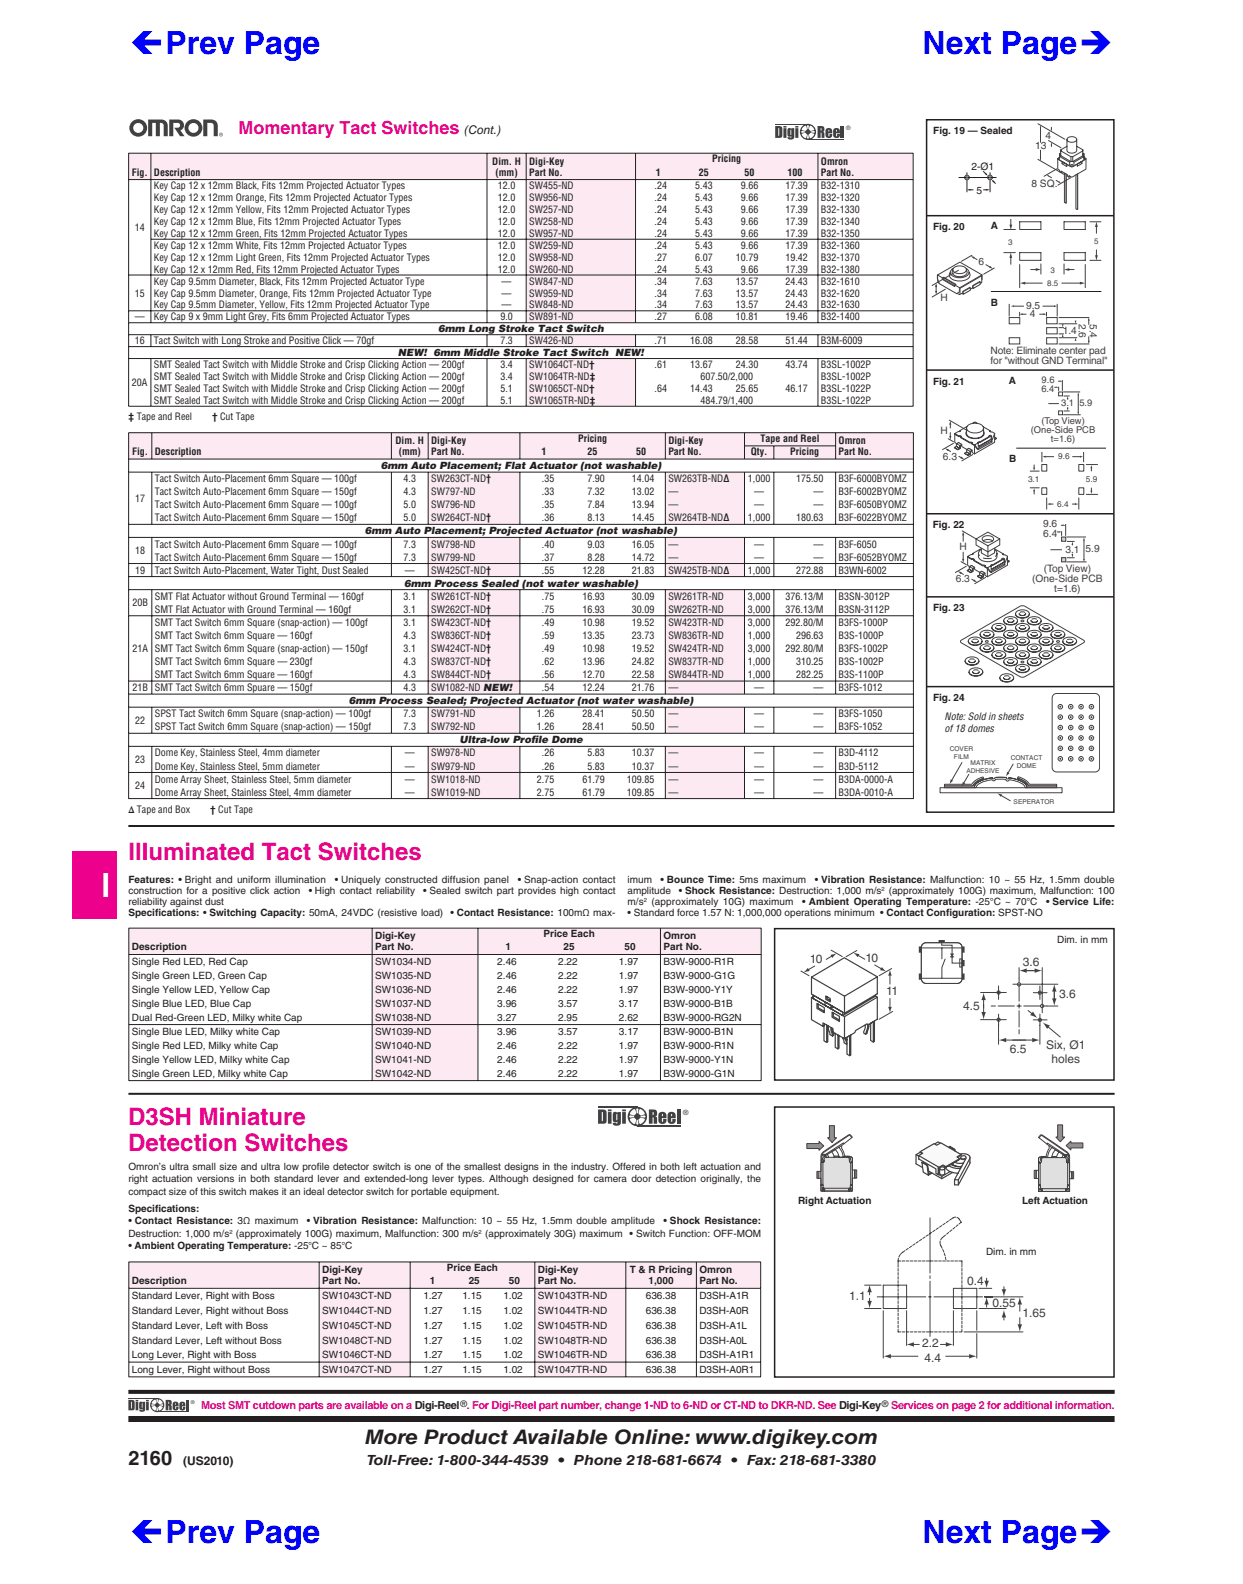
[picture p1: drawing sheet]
<svg xmlns="http://www.w3.org/2000/svg" width="219mm" height="279mm" viewBox="0 0 219 279" stroke-linecap="round" stroke-linejoin="round" font-family="sans-serif">
<defs><g id="words">
<g font-size="5.6" fill="#00f">
<text x="22.9" y="9.5">ÁPrev Page</text>
<text x="162.7" y="9.5">Next PageË</text>
<text x="22.9" y="272.2">ÁPrev Page</text>
<text x="162.7" y="272.2">Next PageË</text>
</g>
<text font-size="5.6" fill="#fff" x="17.9" y="158.2">I</text>
<g font-size="4.2" fill="#ec008c">
<text x="22.7" y="151.7">Illuminated Tact Switches</text>
<text x="22.6" y="198.4">D3SH Miniature</text>
<text x="22.6" y="202.9">Detection Switches</text>
</g>
<g font-size="3.5" fill="#231f20">
<text x="64.4" y="254.7">More Product Available Online: www.digikey.com</text>
<text x="22.6" y="258.4">2160</text>
</g>
<text font-size="3.2" fill="#ec008c" x="42" y="23.7">Momentary Tact Switches</text>
<text font-size="2.5" fill="#231f20" x="64.7" y="258.4">Toll-Free: 1-800-344-4539 • Phone 218-681-6674 • Fax: 218-681-3380</text>
<g font-size="2.1" fill="#231f20">
<text x="81.9" y="23.7">(Cont.)</text>
<text x="32.3" y="258.4">(US2010)</text>
</g>
<g font-size="2.1" fill="#414042">
<text x="142.8" y="169.9">10</text>
<text x="152.6" y="169.7">10</text>
<text x="156.3" y="175.6">11</text>
</g>
<g font-size="2.1" fill="#403f41">
<text x="180.4" y="170.3">3.6</text>
<text x="169.9" y="178.1">4.5</text>
<text x="186.8" y="176.1">3.6</text>
<text x="178.1" y="185.8">6.5</text>
<text x="184.5" y="185">Six, Ø1</text>
<text x="185.4" y="187.5">holes</text>
<text x="170.5" y="226.7">0.4</text>
<text x="149.8" y="229.4">1.1</text>
<text x="175.1" y="230.6">0.55</text>
<text x="180.3" y="232.2">1.65</text>
<text x="162.6" y="237.6">2.2</text>
<text x="163" y="240.2">4.4</text>
</g>
<g font-size="1.9" fill="#ec008c">
<text x="35.5" y="248.5">Most SMT cutdown parts are available on a Digi-Reel . For Digi-Reel part number, change 1-ND to 6-ND or CT-ND to DKR-ND. See Digi-Key</text>
<text x="157.1" y="248.5">Services on page 2 for additional information.</text>
</g>
<g font-size="1.8" fill="#231f20">
<text x="164.6" y="23.6">Fig. 19 — Sealed</text>
<text x="86.8" y="29">Dim. H</text>
<text x="93.3" y="29">Digi-Key</text>
<text x="125.6" y="28.6">Pricing</text>
<text x="144.8" y="29">Omron</text>
<text x="171.3" y="29.9">2-Ø1</text>
<text x="23.2" y="31">Fig. Description</text>
<text x="27.1" y="33.4">Key Cap 12 x 12mm Black, Fits 12mm Projected Actuator Types</text>
<text x="27.1" y="35.5">Key Cap 12 x 12mm Orange, Fits 12mm Projected Actuator Types</text>
<text x="87.4" y="31">(mm)</text>
<text x="87.8" y="33.4">12.0</text>
<text x="87.8" y="35.5">12.0</text>
<text x="93.3" y="31">Part No.</text>
<text x="93.3" y="33.4">SW455-ND</text>
<text x="93.3" y="35.5">SW956-ND</text>
<text x="115.4" y="33.4">.24</text>
<text x="115.4" y="35.5">.24</text>
<text x="115.7" y="31">1</text>
<text x="122.6" y="33.4">5.43</text>
<text x="122.6" y="35.5">5.43</text>
<text x="123.3" y="31">25</text>
<text x="130.6" y="33.4">9.66</text>
<text x="130.6" y="35.5">9.66</text>
<text x="131.3" y="31">50</text>
<text x="138.5" y="33.4">17.39</text>
<text x="138.5" y="35.5">17.39</text>
<text x="138.9" y="31">100</text>
<text x="144.8" y="31">Part No.</text>
<text x="144.8" y="33.4">B32-1310</text>
<text x="144.8" y="35.5">B32-1320</text>
<text x="172.2" y="34.2">5</text>
<text x="23.8" y="40.7">14</text>
<text x="27.1" y="37.6">Key Cap 12 x 12mm Yellow, Fits 12mm Projected Actuator Types</text>
<text x="27.1" y="39.7">Key Cap 12 x 12mm Blue, Fits 12mm Projected Actuator Types</text>
<text x="27.1" y="41.8">Key Cap 12 x 12mm Green, Fits 12mm Projected Actuator Types</text>
<text x="87.8" y="39.7">12.0</text>
<text x="87.8" y="41.8">12.0</text>
<text x="87.8" y="37.6">12.0</text>
<text x="93.3" y="39.7">SW258-ND</text>
<text x="93.3" y="41.8">SW957-ND</text>
<text x="93.3" y="37.6">SW257-ND</text>
<text x="115.4" y="39.7">.24</text>
<text x="115.4" y="41.8">.24</text>
<text x="115.4" y="37.6">.24</text>
<text x="122.6" y="39.7">5.43</text>
<text x="122.6" y="41.8">5.43</text>
<text x="122.6" y="37.6">5.43</text>
<text x="130.6" y="39.7">9.66</text>
<text x="130.6" y="41.8">9.66</text>
<text x="130.6" y="37.6">9.66</text>
<text x="138.5" y="39.7">17.39</text>
<text x="138.5" y="41.8">17.39</text>
<text x="138.5" y="37.6">17.39</text>
<text x="144.8" y="39.7">B32-1340</text>
<text x="144.8" y="41.8">B32-1350</text>
<text x="144.8" y="37.6">B32-1330</text>
<text x="164.5" y="40.6">Fig. 20</text>
<text x="174.7" y="40.3">A</text>
<text x="27.1" y="43.9">Key Cap 12 x 12mm White, Fits 12mm Projected Actuator Types</text>
<text x="27.1" y="46">Key Cap 12 x 12mm Light Green, Fits 12mm Projected Actuator Types</text>
<text x="87.8" y="43.9">12.0</text>
<text x="87.8" y="46">12.0</text>
<text x="93.3" y="43.9">SW259-ND</text>
<text x="93.3" y="46">SW958-ND</text>
<text x="115.4" y="43.9">.24</text>
<text x="115.4" y="46">.27</text>
<text x="122.6" y="43.9">5.43</text>
<text x="122.6" y="46">6.07</text>
<text x="129.8" y="46">10.79</text>
<text x="130.6" y="43.9">9.66</text>
<text x="138.5" y="43.9">17.39</text>
<text x="138.5" y="46">19.42</text>
<text x="144.8" y="43.9">B32-1360</text>
<text x="144.8" y="46">B32-1370</text>
<text x="23.8" y="52.3">15</text>
<text x="27.1" y="48.1">Key Cap 12 x 12mm Red, Fits 12mm Projected Actuator Types</text>
<text x="27.1" y="50.2">Key Cap 9.5mm Diameter, Black, Fits 12mm Projected Actuator Type</text>
<text x="27.1" y="52.3">Key Cap 9.5mm Diameter, Orange, Fits 12mm Projected Actuator Type</text>
<text x="87.8" y="48.1">12.0</text>
<text x="88.5" y="50.2">—</text>
<text x="88.5" y="52.3">—</text>
<text x="93.3" y="48.1">SW260-ND</text>
<text x="93.3" y="50.2">SW847-ND</text>
<text x="93.3" y="52.3">SW959-ND</text>
<text x="115.4" y="48.1">.24</text>
<text x="115.4" y="50.2">.34</text>
<text x="115.4" y="52.3">.34</text>
<text x="122.6" y="48.1">5.43</text>
<text x="122.6" y="50.2">7.63</text>
<text x="122.6" y="52.3">7.63</text>
<text x="129.8" y="50.2">13.57</text>
<text x="129.8" y="52.3">13.57</text>
<text x="130.6" y="48.1">9.66</text>
<text x="138.5" y="48.1">17.39</text>
<text x="138.5" y="50.2">24.43</text>
<text x="138.5" y="52.3">24.43</text>
<text x="144.8" y="48.1">B32-1380</text>
<text x="144.8" y="50.2">B32-1610</text>
<text x="144.8" y="52.3">B32-1620</text>
<text x="174.7" y="53.9">B</text>
<text x="23.8" y="56.5">—</text>
<text x="27.1" y="56.5">Key Cap 9 x 9mm Light Grey, Fits 6mm Projected Actuator Types</text>
<text x="27.1" y="54.4">Key Cap 9.5mm Diameter, Yellow, Fits 12mm Projected Actuator Type</text>
<text x="77.3" y="58.6">6mm Long Stroke Tact Switch</text>
<text x="88.2" y="56.5">9.0</text>
<text x="88.5" y="54.4">—</text>
<text x="93.3" y="54.4">SW848-ND</text>
<text x="93.3" y="56.5">SW891-ND</text>
<text x="115.4" y="54.4">.34</text>
<text x="115.4" y="56.5">.27</text>
<text x="122.6" y="54.4">7.63</text>
<text x="122.6" y="56.5">6.08</text>
<text x="129.8" y="56.5">10.81</text>
<text x="129.8" y="54.4">13.57</text>
<text x="138.5" y="54.4">24.43</text>
<text x="138.5" y="56.5">19.46</text>
<text x="144.8" y="54.4">B32-1630</text>
<text x="144.8" y="56.5">B32-1400</text>
<text x="23.8" y="60.7">16</text>
<text x="27.1" y="60.7">Tact Switch with Long Stroke and Positive Click — 70gf</text>
<text x="27.1" y="64.9">SMT Sealed Tact Switch with Middle Stroke and Crisp Clicking Action — 200gf</text>
<text x="70.2" y="62.8">NEW! 6mm Middle Stroke Tact Switch NEW!</text>
<text x="88.2" y="60.7">7.3</text>
<text x="88.2" y="64.9">3.4</text>
<text x="93.3" y="60.7">SW426-ND</text>
<text x="93.3" y="64.9">SW1064CT-ND†</text>
<text x="115.4" y="64.9">.61</text>
<text x="115.4" y="60.7">.71</text>
<text x="121.7" y="64.9">13.67</text>
<text x="121.7" y="60.7">16.08</text>
<text x="129.8" y="64.9">24.30</text>
<text x="129.8" y="60.7">28.58</text>
<text x="138.5" y="64.9">43.74</text>
<text x="138.5" y="60.7">51.44</text>
<text x="144.8" y="64.9">B3SL-1002P</text>
<text x="144.8" y="60.7">B3M-6009</text>
<text x="23.3" y="68.1">20A</text>
<text x="27.1" y="67">SMT Sealed Tact Switch with Middle Stroke and Crisp Clicking Action — 200gf</text>
<text x="27.1" y="69.1">SMT Sealed Tact Switch with Middle Stroke and Crisp Clicking Action — 200gf</text>
<text x="27.1" y="71.2">SMT Sealed Tact Switch with Middle Stroke and Crisp Clicking Action — 200gf</text>
<text x="88.2" y="67">3.4</text>
<text x="88.2" y="69.1">5.1</text>
<text x="88.2" y="71.2">5.1</text>
<text x="93.3" y="67">SW1064TR-ND‡</text>
<text x="93.3" y="69.1">SW1065CT-ND†</text>
<text x="93.3" y="71.2">SW1065TR-ND‡</text>
<text x="115.4" y="69.1">.64</text>
<text x="121.7" y="69.1">14.43</text>
<text x="123.5" y="67">607.50/2,000</text>
<text x="123.5" y="71.2">484.79/1,400</text>
<text x="129.8" y="69.1">25.65</text>
<text x="138.5" y="69.1">46.17</text>
<text x="144.8" y="67">B3SL-1002P</text>
<text x="144.8" y="69.1">B3SL-1022P</text>
<text x="144.8" y="71.2">B3SL-1022P</text>
<text x="164.5" y="67.9">Fig. 21</text>
<text x="177.9" y="67.8">A</text>
<text x="22.6" y="74.2">‡ Tape and Reel</text>
<text x="37.4" y="74.2">† Cut Tape</text>
<text x="102" y="77.9">Pricing</text>
<text x="134.1" y="77.9">Tape and Reel</text>
<text x="23.3" y="80.3">Fig. Description</text>
<text x="67.1" y="82.8">6mm Auto Placement; Flat Actuator (not washable)</text>
<text x="69.7" y="78.3">Dim. H</text>
<text x="70.3" y="80.3">(mm)</text>
<text x="76" y="78.3">Digi-Key</text>
<text x="76" y="80.3">Part No.</text>
<text x="95.5" y="80.3">1</text>
<text x="103.6" y="80.3">25</text>
<text x="112.2" y="80.3">50</text>
<text x="117.9" y="78.3">Digi-Key</text>
<text x="117.9" y="80.3">Part No.</text>
<text x="132.4" y="80.3">Qty.</text>
<text x="139.4" y="80.3">Pricing</text>
<text x="147.9" y="78.3">Omron</text>
<text x="147.9" y="80.3">Part No.</text>
<text x="178" y="81.5">B</text>
<text x="23.8" y="88.5">17</text>
<text x="27.3" y="85.1">Tact Switch Auto-Placement 6mm Square — 100gf</text>
<text x="27.3" y="87.4">Tact Switch Auto-Placement 6mm Square — 150gf</text>
<text x="27.3" y="89.7">Tact Switch Auto-Placement 6mm Square — 100gf</text>
<text x="71.2" y="85.1">4.3</text>
<text x="71.2" y="87.4">4.3</text>
<text x="71.2" y="89.7">5.0</text>
<text x="76" y="85.1">SW263CT-ND†</text>
<text x="76" y="87.4">SW797-ND</text>
<text x="76" y="89.7">SW796-ND</text>
<text x="95.6" y="85.1">.35</text>
<text x="95.6" y="87.4">.33</text>
<text x="95.6" y="89.7">.35</text>
<text x="103.6" y="85.1">7.90</text>
<text x="103.6" y="87.4">7.32</text>
<text x="103.6" y="89.7">7.84</text>
<text x="111.4" y="85.1">14.04</text>
<text x="111.4" y="87.4">13.02</text>
<text x="111.4" y="89.7">13.94</text>
<text x="117.9" y="85.1">SW263TB-NDΔ</text>
<text x="117.9" y="87.4">—</text>
<text x="117.9" y="89.7">—</text>
<text x="131.9" y="85.1">1,000</text>
<text x="133" y="87.4">—</text>
<text x="133" y="89.7">—</text>
<text x="140.4" y="85.1">175.50</text>
<text x="143.5" y="87.4">—</text>
<text x="143.5" y="89.7">—</text>
<text x="147.9" y="85.1">B3F-6000BYOMZ</text>
<text x="147.9" y="87.4">B3F-6002BYOMZ</text>
<text x="147.9" y="89.7">B3F-6050BYOMZ</text>
<text x="27.3" y="92">Tact Switch Auto-Placement 6mm Square — 150gf</text>
<text x="64.3" y="94.3">6mm Auto Placement; Projected Actuator (not washable)</text>
<text x="71.2" y="92">5.0</text>
<text x="76" y="92">SW264CT-ND†</text>
<text x="95.6" y="92">.36</text>
<text x="103.6" y="92">8.13</text>
<text x="111.4" y="92">14.45</text>
<text x="117.9" y="92">SW264TB-NDΔ</text>
<text x="131.9" y="92">1,000</text>
<text x="140.4" y="92">180.63</text>
<text x="147.9" y="92">B3F-6022BYOMZ</text>
<text x="164.5" y="93.1">Fig. 22</text>
<text x="23.8" y="97.7">18</text>
<text x="23.8" y="101.2">19</text>
<text x="27.3" y="96.6">Tact Switch Auto-Placement 6mm Square — 100gf</text>
<text x="27.3" y="98.9">Tact Switch Auto-Placement 6mm Square — 150gf</text>
<text x="27.3" y="101.2">Tact Switch Auto-Placement, Water Tight, Dust Sealed</text>
<text x="71.2" y="96.6">7.3</text>
<text x="71.2" y="98.9">7.3</text>
<text x="71.4" y="101.2">—</text>
<text x="76" y="96.6">SW798-ND</text>
<text x="76" y="98.9">SW799-ND</text>
<text x="76" y="101.2">SW425CT-ND†</text>
<text x="95.6" y="101.2">.55</text>
<text x="95.6" y="96.6">.40</text>
<text x="95.6" y="98.9">.37</text>
<text x="102.7" y="101.2">12.28</text>
<text x="103.6" y="96.6">9.03</text>
<text x="103.6" y="98.9">8.28</text>
<text x="111.4" y="101.2">21.83</text>
<text x="111.4" y="96.6">16.05</text>
<text x="111.4" y="98.9">14.72</text>
<text x="117.9" y="101.2">SW425TB-NDΔ</text>
<text x="117.9" y="96.6">—</text>
<text x="117.9" y="98.9">—</text>
<text x="131.9" y="101.2">1,000</text>
<text x="133" y="96.6">—</text>
<text x="133" y="98.9">—</text>
<text x="140.4" y="101.2">272.88</text>
<text x="143.5" y="96.6">—</text>
<text x="143.5" y="98.9">—</text>
<text x="147.9" y="101.2">B3WN-6002</text>
<text x="147.9" y="96.6">B3F-6050</text>
<text x="147.9" y="98.9">B3F-6052BYOMZ</text>
<text x="23.4" y="106.9">20B</text>
<text x="27.3" y="105.8">SMT Flat Actuator without Ground Terminal — 160gf</text>
<text x="71.2" y="105.8">3.1</text>
<text x="71.3" y="103.5">6mm Process Sealed (not water washable)</text>
<text x="76" y="105.8">SW261CT-ND†</text>
<text x="95.6" y="105.8">.75</text>
<text x="102.7" y="105.8">16.93</text>
<text x="111.4" y="105.8">30.09</text>
<text x="117.9" y="105.8">SW261TR-ND</text>
<text x="131.9" y="105.8">3,000</text>
<text x="138.5" y="105.8">376.13/M</text>
<text x="147.9" y="105.8">B3SN-3012P</text>
<text x="164.5" y="107.8">Fig. 23</text>
<text x="27.3" y="108.1">SMT Flat Actuator with Ground Terminal — 160gf</text>
<text x="27.3" y="112.7">SMT Tact Switch 6mm Square — 160gf</text>
<text x="27.3" y="110.4">SMT Tact Switch 6mm Square (snap-action) — 100gf</text>
<text x="71.2" y="112.7">4.3</text>
<text x="71.2" y="108.1">3.1</text>
<text x="71.2" y="110.4">3.1</text>
<text x="76" y="112.7">SW836CT-ND†</text>
<text x="76" y="108.1">SW262CT-ND†</text>
<text x="76" y="110.4">SW423CT-ND†</text>
<text x="95.6" y="108.1">.75</text>
<text x="95.6" y="110.4">.49</text>
<text x="95.6" y="112.7">.59</text>
<text x="102.7" y="108.1">16.93</text>
<text x="102.7" y="110.4">10.98</text>
<text x="102.7" y="112.7">13.35</text>
<text x="111.4" y="108.1">30.09</text>
<text x="111.4" y="110.4">19.52</text>
<text x="111.4" y="112.7">23.73</text>
<text x="117.9" y="108.1">SW262TR-ND</text>
<text x="117.9" y="110.4">SW423TR-ND</text>
<text x="117.9" y="112.7">SW836TR-ND</text>
<text x="131.9" y="108.1">3,000</text>
<text x="131.9" y="110.4">3,000</text>
<text x="131.9" y="112.7">1,000</text>
<text x="138.5" y="108.1">376.13/M</text>
<text x="138.5" y="110.4">292.80/M</text>
<text x="140.4" y="112.7">296.63</text>
<text x="147.9" y="108.1">B3SN-3112P</text>
<text x="147.9" y="110.4">B3FS-1000P</text>
<text x="147.9" y="112.7">B3S-1000P</text>
<text x="23.4" y="115">21A</text>
<text x="27.3" y="115">SMT Tact Switch 6mm Square (snap-action) — 150gf</text>
<text x="27.3" y="117.3">SMT Tact Switch 6mm Square — 230gf</text>
<text x="27.3" y="119.6">SMT Tact Switch 6mm Square — 160gf</text>
<text x="71.2" y="117.3">4.3</text>
<text x="71.2" y="119.6">4.3</text>
<text x="71.2" y="115">3.1</text>
<text x="76" y="117.3">SW837CT-ND†</text>
<text x="76" y="119.6">SW844CT-ND†</text>
<text x="76" y="115">SW424CT-ND†</text>
<text x="95.6" y="115">.49</text>
<text x="95.6" y="117.3">.62</text>
<text x="95.6" y="119.6">.56</text>
<text x="102.7" y="115">10.98</text>
<text x="102.7" y="117.3">13.96</text>
<text x="102.7" y="119.6">12.70</text>
<text x="111.4" y="115">19.52</text>
<text x="111.4" y="117.3">24.82</text>
<text x="111.4" y="119.6">22.58</text>
<text x="117.9" y="115">SW424TR-ND</text>
<text x="117.9" y="117.3">SW837TR-ND</text>
<text x="117.9" y="119.6">SW844TR-ND</text>
<text x="131.9" y="115">3,000</text>
<text x="131.9" y="117.3">1,000</text>
<text x="131.9" y="119.6">1,000</text>
<text x="138.5" y="115">292.80/M</text>
<text x="140.4" y="117.3">310.25</text>
<text x="140.4" y="119.6">282.25</text>
<text x="147.9" y="115">B3FS-1002P</text>
<text x="147.9" y="117.3">B3S-1002P</text>
<text x="147.9" y="119.6">B3S-1100P</text>
<text x="23.4" y="121.9">21B SMT Tact Switch 6mm Spuare — 150gf</text>
<text x="61.5" y="124.2">6mm Process Sealed; Projected Actuator (not water washable)</text>
<text x="71.2" y="121.9">4.3</text>
<text x="76" y="121.9">SW1082-ND NEW!</text>
<text x="95.6" y="121.9">.54</text>
<text x="102.7" y="121.9">12.24</text>
<text x="111.4" y="121.9">21.76</text>
<text x="117.9" y="121.9">—</text>
<text x="133" y="121.9">—</text>
<text x="143.5" y="121.9">—</text>
<text x="147.9" y="121.9">B3FS-1012</text>
<text x="164.5" y="123.6">Fig. 24</text>
<text x="23.8" y="127.7">22</text>
<text x="27.3" y="126.5">SPST Tact Switch 6mm Square (snap-action) — 100gf</text>
<text x="27.3" y="128.8">SPST Tact Switch 6mm Square (snap-action) — 150gf</text>
<text x="71.2" y="126.5">7.3</text>
<text x="71.2" y="128.8">7.3</text>
<text x="76" y="126.5">SW791-ND</text>
<text x="76" y="128.8">SW792-ND</text>
<text x="81" y="131.1">Ultra-low Profile Dome</text>
<text x="94.7" y="126.5">1.26</text>
<text x="94.7" y="128.8">1.26</text>
<text x="102.7" y="126.5">28.41</text>
<text x="102.7" y="128.8">28.41</text>
<text x="111.4" y="126.5">50.50</text>
<text x="111.4" y="128.8">50.50</text>
<text x="117.9" y="126.5">—</text>
<text x="117.9" y="128.8">—</text>
<text x="133" y="126.5">—</text>
<text x="133" y="128.8">—</text>
<text x="143.5" y="126.5">—</text>
<text x="143.5" y="128.8">—</text>
<text x="147.9" y="126.5">B3FS-1050</text>
<text x="147.9" y="128.8">B3FS-1052</text>
<text x="166.6" y="126.9">Note: Sold in sheets</text>
<text x="166.6" y="129.1">of 18 domes</text>
<text x="23.8" y="134.6">23</text>
<text x="27.3" y="133.4">Dome Key, Stainless Steel, 4mm diameter</text>
<text x="27.3" y="135.7">Dome Key, Stainless Steel, 5mm diameter</text>
<text x="71.4" y="133.4">—</text>
<text x="71.4" y="135.7">—</text>
<text x="76" y="133.4">SW978-ND</text>
<text x="76" y="135.7">SW979-ND</text>
<text x="95.6" y="133.4">.26</text>
<text x="95.6" y="135.7">.26</text>
<text x="103.6" y="133.4">5.83</text>
<text x="103.6" y="135.7">5.83</text>
<text x="111.4" y="133.4">10.37</text>
<text x="111.4" y="135.7">10.37</text>
<text x="117.9" y="133.4">—</text>
<text x="117.9" y="135.7">—</text>
<text x="133" y="133.4">—</text>
<text x="133" y="135.7">—</text>
<text x="143.5" y="133.4">—</text>
<text x="143.5" y="135.7">—</text>
<text x="147.9" y="133.4">B3D-4112</text>
<text x="147.9" y="135.7">B3D-5112</text>
<text x="22.6" y="143.4">Δ Tape and Box</text>
<text x="23.8" y="139.2">24</text>
<text x="27.3" y="138">Dome Array Sheet, Stainless Steel, 5mm diameter</text>
<text x="27.3" y="140.3">Dome Array Sheet, Stainless Steel, 4mm diameter</text>
<text x="37.1" y="143.4">† Cut Tape</text>
<text x="71.4" y="138">—</text>
<text x="71.4" y="140.3">—</text>
<text x="76" y="138">SW1018-ND</text>
<text x="76" y="140.3">SW1019-ND</text>
<text x="94.7" y="138">2.75</text>
<text x="94.7" y="140.3">2.75</text>
<text x="102.7" y="138">61.79</text>
<text x="102.7" y="140.3">61.79</text>
<text x="110.5" y="138">109.85</text>
<text x="110.5" y="140.3">109.85</text>
<text x="117.9" y="138">—</text>
<text x="117.9" y="140.3">—</text>
<text x="133" y="138">—</text>
<text x="133" y="140.3">—</text>
<text x="143.5" y="138">—</text>
<text x="143.5" y="140.3">—</text>
<text x="147.9" y="138">B3DA-0000-A</text>
<text x="147.9" y="140.3">B3DA-0010-A</text>
<text x="22.6" y="155.7">Features: • Bright and uniform illumination</text>
<text x="59" y="155.7">• Uniquely constructed diffusion panel</text>
<text x="91.3" y="155.7">• Snap-action contact</text>
<text x="110.7" y="155.7">imum</text>
<text x="116.5" y="155.7">• Bounce Time: 5ms maximum</text>
<text x="143.7" y="155.7">• Vibration Resistance: Malfunction: 10 ~ 55 Hz, 1.5mm double</text>
<text x="22.6" y="157.7">construction for a positive click action</text>
<text x="22.6" y="159.6">reliability against dust</text>
<text x="22.6" y="161.5">Specifcations: • Switching Capacity: 50mA, 24VDC (resistive load)</text>
<text x="27.4" y="161.5">i</text>
<text x="54.4" y="157.7">• High contact reliability</text>
<text x="74.6" y="157.7">• Sealed switch part provides high contact</text>
<text x="79.4" y="161.5">• Contact Resistance: 100mΩ max-</text>
<text x="110.7" y="159.6">m/s</text>
<text x="110.7" y="161.5">• Standard force 1.57 N: 1,000,000 operations minimum • Contact Confguration: SPST-NO</text>
<text x="110.7" y="157.7">amplitude</text>
<text x="114.9" y="159.6">(approximately 10G) maximum</text>
<text x="119.7" y="157.7">• Shock Resistance: Destruction: 1,000 m/s</text>
<text x="141.5" y="159.6">• Ambient Operating Temperature: -25°C ~ 70°C</text>
<text x="156.7" y="157.7">(approximately 100G) maximum, Malfunction: 100</text>
<text x="166.8" y="161.5">i</text>
<text x="184.5" y="159.6">• Service Life:</text>
<text x="23.2" y="167.7">Description</text>
<text x="66.2" y="165.7">Digi-Key</text>
<text x="66.2" y="167.7">Part No.</text>
<text x="89.2" y="167.7">1</text>
<text x="95.9" y="165.3">Price Each</text>
<text x="99.4" y="167.7">25</text>
<text x="110.1" y="167.7">50</text>
<text x="117" y="165.7">Omron</text>
<text x="117" y="167.7">Part No.</text>
<text x="186.4" y="166.3">Dim. in mm</text>
<text x="23.2" y="170.2">Single Red LED, Red Cap</text>
<text x="23.2" y="172.7">Single Green LED, Green Cap</text>
<text x="66.2" y="172.7">SW1035-ND</text>
<text x="66.2" y="170.2">SW1034-ND</text>
<text x="87.7" y="172.7">2.46</text>
<text x="87.7" y="170.2">2.46</text>
<text x="98.4" y="172.7">2.22</text>
<text x="98.4" y="170.2">2.22</text>
<text x="109.2" y="170.2">1.97</text>
<text x="109.2" y="172.7">1.97</text>
<text x="117" y="170.2">B3W-9000-R1R</text>
<text x="117" y="172.7">B3W-9000-G1G</text>
<text x="23.2" y="175.2">Single Yellow LED, Yellow Cap</text>
<text x="23.2" y="177.6">Single Blue LED, Blue Cap</text>
<text x="66.2" y="177.6">SW1037-ND</text>
<text x="66.2" y="175.2">SW1036-ND</text>
<text x="87.7" y="177.6">3.96</text>
<text x="87.7" y="175.2">2.46</text>
<text x="98.4" y="177.6">3.57</text>
<text x="98.4" y="175.2">2.22</text>
<text x="109.2" y="175.2">1.97</text>
<text x="109.2" y="177.6">3.17</text>
<text x="117" y="175.2">B3W-9000-Y1Y</text>
<text x="117" y="177.6">B3W-9000-B1B</text>
<text x="23.2" y="180.1">Dual Red-Green LED, Milky white Cap</text>
<text x="23.2" y="182.6">Single Blue LED, Milky white Cap</text>
<text x="23.2" y="185.1">Single Red LED, Milky white Cap</text>
<text x="66.2" y="180.1">SW1038-ND</text>
<text x="66.2" y="182.6">SW1039-ND</text>
<text x="66.2" y="185.1">SW1040-ND</text>
<text x="87.7" y="180.1">3.27</text>
<text x="87.7" y="182.6">3.96</text>
<text x="87.7" y="185.1">2.46</text>
<text x="98.4" y="180.1">2.95</text>
<text x="98.4" y="182.6">3.57</text>
<text x="98.4" y="185.1">2.22</text>
<text x="109.2" y="180.1">2.62</text>
<text x="109.2" y="182.6">3.17</text>
<text x="109.2" y="185.1">1.97</text>
<text x="117" y="180.1">B3W-9000-RG2N</text>
<text x="117" y="182.6">B3W-9000-B1N</text>
<text x="117" y="185.1">B3W-9000-R1N</text>
<text x="23.2" y="187.5">Single Yellow LED, Milky white Cap</text>
<text x="23.2" y="190">Single Green LED, Milky white Cap</text>
<text x="66.2" y="190">SW1042-ND</text>
<text x="66.2" y="187.5">SW1041-ND</text>
<text x="87.7" y="190">2.46</text>
<text x="87.7" y="187.5">2.46</text>
<text x="98.4" y="190">2.22</text>
<text x="98.4" y="187.5">2.22</text>
<text x="109.2" y="190">1.97</text>
<text x="109.2" y="187.5">1.97</text>
<text x="117" y="190">B3W-9000-G1N</text>
<text x="117" y="187.5">B3W-9000-Y1N</text>
<text x="22.6" y="206.3">Omron’s ultra small size and ultra low prof</text>
<text x="22.6" y="208.6">right actuation versions in both standard lever and extended-long lever types. Although designed for camera door detection originally, the</text>
<text x="55.9" y="206.3">i le detector switch is one of the smallest designs in the industry. Offered in both left actuation and</text>
<text x="22.6" y="210.8">compact size of this switch makes it an ideal detector switch for portable equipment.</text>
<text x="22.6" y="213.7">Specifcations:</text>
<text x="22.6" y="215.9">• Contact Resistance: 3Ω maximum</text>
<text x="27.3" y="213.7">i</text>
<text x="54.1" y="215.9">• Vibration Resistance: Malfunction: 10 ~ 55 Hz, 1.5mm double amplitude</text>
<text x="117" y="215.9">• Shock Resistance:</text>
<text x="140.7" y="212.4">Right Actuation</text>
<text x="180.2" y="212.4">Left Actuation</text>
<text x="22.6" y="220.4">• Ambient Operating Temperature: -25°C ~ 85°C</text>
<text x="22.6" y="218.2">Destruction: 1,000 m/s (approximately 100G) maximum, Malfunction: 300 m/s (approximately 30G) maximum • Switch Function: OFF-MOM</text>
<text x="173.9" y="221.4">Dim. in mm</text>
<text x="23.2" y="226.5">Description</text>
<text x="56.8" y="224.6">Digi-Key</text>
<text x="56.8" y="226.5">Part No.</text>
<text x="75.8" y="226.5">1</text>
<text x="78.8" y="224.2">Price Each</text>
<text x="82.7" y="226.5">25</text>
<text x="89.7" y="226.5">50</text>
<text x="94.8" y="224.6">Digi-Key</text>
<text x="94.8" y="226.5">Part No.</text>
<text x="111.1" y="224.6">T &amp; R Pricing</text>
<text x="114.4" y="226.5">1,000</text>
<text x="123.3" y="224.6">Omron</text>
<text x="123.3" y="226.5">Part No.</text>
<text x="23.2" y="229.2">Standard Lever, Right with Boss</text>
<text x="23.2" y="231.8">Standard Lever, Right without Boss</text>
<text x="56.8" y="229.2">SW1043CT-ND</text>
<text x="56.8" y="231.8">SW1044CT-ND</text>
<text x="74.7" y="229.2">1.27</text>
<text x="74.7" y="231.8">1.27</text>
<text x="81.5" y="229.2">1.15</text>
<text x="81.5" y="231.8">1.15</text>
<text x="88.8" y="229.2">1.02</text>
<text x="88.8" y="231.8">1.02</text>
<text x="94.8" y="229.2">SW1043TR-ND</text>
<text x="94.8" y="231.8">SW1044TR-ND</text>
<text x="113.9" y="229.2">636.38</text>
<text x="113.9" y="231.8">636.38</text>
<text x="123.3" y="229.2">D3SH-A1R</text>
<text x="123.3" y="231.8">D3SH-A0R</text>
<text x="23.2" y="234.4">Standard Lever, Left with Boss</text>
<text x="23.2" y="237">Standard Lever, Left without Boss</text>
<text x="23.2" y="239.6">Long Lever, Right with Boss</text>
<text x="56.8" y="234.4">SW1045CT-ND</text>
<text x="56.8" y="237">SW1048CT-ND</text>
<text x="56.8" y="239.6">SW1046CT-ND</text>
<text x="74.7" y="234.4">1.27</text>
<text x="74.7" y="237">1.27</text>
<text x="74.7" y="239.6">1.27</text>
<text x="81.5" y="234.4">1.15</text>
<text x="81.5" y="237">1.15</text>
<text x="81.5" y="239.6">1.15</text>
<text x="88.8" y="234.4">1.02</text>
<text x="88.8" y="237">1.02</text>
<text x="88.8" y="239.6">1.02</text>
<text x="94.8" y="234.4">SW1045TR-ND</text>
<text x="94.8" y="237">SW1048TR-ND</text>
<text x="94.8" y="239.6">SW1046TR-ND</text>
<text x="113.9" y="234.4">636.38</text>
<text x="113.9" y="237">636.38</text>
<text x="113.9" y="239.6">636.38</text>
<text x="123.3" y="234.4">D3SH-A1L</text>
<text x="123.3" y="237">D3SH-A0L</text>
<text x="123.3" y="239.6">D3SH-A1R1</text>
<text x="23.2" y="242.2">Long Lever, Right without Boss</text>
<text x="56.8" y="242.2">SW1047CT-ND</text>
<text x="74.7" y="242.2">1.27</text>
<text x="81.5" y="242.2">1.15</text>
<text x="88.8" y="242.2">1.02</text>
<text x="94.8" y="242.2">SW1047TR-ND</text>
<text x="113.9" y="242.2">636.38</text>
<text x="123.3" y="242.2">D3SH-A0R1</text>
</g>
<g font-size="1.8" fill="#403f41">
<text x="182.5" y="26.4">13</text>
<text x="184.4" y="24.5">4</text>
<text x="181.9" y="33">8 SQ.</text>
</g>
<g font-size="1.8" fill="#414042">
<text x="172.6" y="46.7">6</text>
<text x="165.8" y="53.1">H</text>
<text x="181" y="54.4">9.5</text>
<text x="181.6" y="56">4</text>
<text x="187.4" y="58.9">1.4</text>
<text x="190.2" y="57.2" transform="rotate(90 190.2 57.2)">2.6</text>
<text x="192.2" y="57.2" transform="rotate(90 192.2 57.2)">5.4</text>
<text x="174.7" y="62.4">Note: Eliminate center pad</text>
<text x="174.7" y="64.2">for &quot;without GND Terminal&quot;</text>
<text x="165.9" y="76.5">H</text>
<text x="166.3" y="81.1">6.3</text>
<text x="183.9" y="93">9.6</text>
<text x="184" y="94.7">6.4</text>
<text x="169.2" y="97.1">H</text>
<text x="184.1" y="100.8">(Top View)</text>
<text x="187.9" y="97.5">3.1</text>
<text x="191.5" y="97.4">5.9</text>
<text x="168.6" y="102.7">6.3</text>
<text x="182" y="102.6">(One-Side PCB</text>
<text x="185.9" y="104.4">t=1.6)</text>
</g>
<g font-size="1.6" fill="#414042">
<text x="183.6" y="69.1">6.4</text>
<text x="183.7" y="67.6">9.6</text>
<text x="187.1" y="71.7">3.1</text>
<text x="190.4" y="71.7">5.9</text>
<text x="181.8" y="76.4">(One-Side PCB</text>
<text x="183.6" y="74.7">(Top View)</text>
<text x="185.3" y="78">t=1.6)</text>
</g>
<g font-size="1.6" fill="#231f20">
<text x="81.2" y="248.1">®</text>
<text x="155.5" y="248.1">®</text>
</g>
<g font-size="1.5" fill="#414042">
<text x="186.6" y="81">9.6</text>
<text x="181.3" y="85.1">3.1</text>
<text x="186.5" y="89.4">6.4</text>
<text x="191.5" y="85.1">5.9</text>
</g>
<g font-size="1.4" fill="#414042">
<text x="177.8" y="43.2">3</text>
<text x="193" y="43.1">5</text>
<text x="184.7" y="50.5">8.5</text>
<text x="185.2" y="48.1">3</text>
</g>
<text font-size="1.3" fill="#403f41" x="120.5" y="196.6">®</text>
<g font-size="1.2" fill="#403f41">
<text x="167.5" y="132.5">COVER</text>
<text x="168.2" y="133.9">FILM</text>
<text x="170.4" y="136.3">ADHESIVE</text>
<text x="171.2" y="134.9">MATRIX</text>
<text x="178.2" y="134.1">CONTACT</text>
<text x="179.3" y="135.5">DOME</text>
<text x="178.8" y="141.8">SEPERATOR</text>
</g>
<text font-size="1.1" fill="#403f41" x="149.2" y="23">®</text>
<g font-size="1" fill="#231f20">
<text x="113.6" y="159">2</text>
<text x="155.5" y="157.1">2</text>
<text x="40.5" y="217.6">2</text>
<text x="84.4" y="217.6">2</text>
</g>
<text font-size=".9" fill="#403f41" x="33.6" y="247.6">®</text>
</g></defs>
<path d="M22.6 250.3h174" fill="none" stroke="#231f20" stroke-width="1.1" stroke-linecap="butt"/>
<path d="M12.7 150.2h7.8v12h-7.8z" fill="#ec008c"/>
<path d="M22.7 27h3.9v4.7h-3.9zM26.6 27h59.3v4.7h-59.3zM85.9 27h6.9v4.7h-6.9zM92.8 27h19.3v4.7h-19.3zM112.1 27h32.1v2.4h-32.1zM144.2 27h16.8v4.7h-16.8zM112.1 29.4h8v2.3h-8zM120.1 29.4h8.1v2.3h-8.1zM128.2 29.4h8v2.3h-8zM136.2 29.4h8v2.3h-8zM92.8 31.7h19.3v2.1h-19.3zM92.8 33.8h19.3v2.1h-19.3zM92.8 35.9h19.3v2.1h-19.3zM92.8 38h19.3v2.1h-19.3zM92.8 40.1h19.3v2.1h-19.3zM92.8 42.2h19.3v2.1h-19.3zM92.8 44.3h19.3v2.1h-19.3zM92.8 46.4h19.3v2.1h-19.3zM92.8 48.5h19.3v2.1h-19.3zM92.8 50.6h19.3v2.1h-19.3zM92.8 52.7h19.3v2.1h-19.3zM92.8 54.8h19.3v2.1h-19.3zM92.8 59h19.3v2.1h-19.3zM92.8 63.2h19.3v2.1h-19.3zM92.8 65.3h19.3v2.2h-19.3zM92.8 67.5h19.3v2.1h-19.3zM92.8 69.6h19.3v2.1h-19.3z" fill="#fde9f2"/>
<g fill="none" stroke="#231f20" stroke-width=".18">
<path d="M22.6 31.7h138.5M22.6 27h138.5M22.7 27.1v4.5M22.7 31.7v16.8M26.6 27.1v4.5M26.6 31.7v10.5M85.9 27.1v4.5M85.9 31.7v10.5M92.8 27.1v4.5M92.8 31.7v10.5M112.1 27.1v4.5M112.1 31.7v10.5"/>
<path d="M144.2 27.1v4.5M144.2 31.7v10.5M161 27.1v4.5M161 31.7v10.5M22.6 59h138.5M22.6 54.8h138.5M22.6 56.9h138.5M22.6 48.5h138.5M22.7 48.6v6.2M22.7 54.9v2M22.7 57v2M22.7 59.1v2"/>
<path d="M26.6 42.2h134.5M26.6 42.2v6.3M26.6 48.6v6.2M26.6 54.9v2M26.6 59.1v2M85.9 42.2v6.3M85.9 48.6v6.2M85.9 54.9v2M85.9 59.1v2M92.8 42.2v6.3M92.8 48.6v6.2M92.8 54.9v2"/>
<path d="M92.8 59.1v2M112.1 42.2v6.3M112.1 48.6v6.2M112.1 54.9v2M112.1 59.1v2M144.2 42.2v6.3M144.2 48.6v6.2M144.2 54.9v2M144.2 59.1v2M161 42.2v6.3M161 48.6v6.2M161 54.9v2"/>
<path d="M161 57v2M161 59.1v2M22.6 71.7h138.5M22.6 61.1h138.5M22.6 63.2h138.5M22.7 61.2v2M22.7 63.3v8.3M26.6 63.3v8.3M85.9 63.3v8.3M92.8 63.3v8.3M112.1 63.3v8.3M144.2 63.3v8.3"/>
<path d="M161 61.2v2M161 63.3v8.3"/>
</g>
<g fill="#414042">
<path d="M26.1 21.1h2.3a1.07 1.07 0 0 1 1.2 1.1v1.8h-.7v-1.8l-.2-.4-.3-.1h-.2v2.3h-.7v-2.3h-.7v2.3h-.7z"/>
<path d="M35.8 21.1a2.83 2.83 0 0 1 2.4 .5l.2 .6v1.8h-.7v-1.8l-.1-.4-.4-.1h-.6v2.3h-.8z"/>
<path d="M29.8 21.1h.5a2.02 2.02 0 0 1 2.1 .6 1 1 0 0 1-.6 1.3l.8 1h-.8l-1.1-1.5h.6a.42 .42 0 0 0 .5-.4 .42 .42 0 0 0-.5-.4h-.7v2.3h-.8z"/>
<path d="M23.5 22.6a.9 .9 0 0 0 1.8 0 .9 .9 0 0 0-1.8 0zM22.8 22.6a1.6 1.6 0 0 1 3.2 0 1.6 1.6 0 0 1-3.2 0z"/>
<path d="M33.2 22.6a.9 .9 0 0 0 1.8 0 .9 .9 0 0 0-1.8 0zM32.6 22.6a1.56 1.56 0 0 1 3.1 0 1.56 1.56 0 0 1-3.1 0z"/>
<path d="M38.9 23.6v.1h.1zM38.8 23.6h.3l-.1 .2 .1 .1-.1-.1-.2 .1zM38.7 23.7a.3 .3 0 0 0 .6 0 .3 .3 0 0 0-.6 0zM38.6 23.7a.35 .35 0 0 1 .7 0 .35 .35 0 0 1-.7 0z"/>
</g>
<path d="M22.6 246.7h5.1M27.7 249h5.6" fill="none" stroke="#414042" stroke-width=".18"/>
<g fill="#414042">
<path d="M32.8 246.9h.5v1.9h-.5z"/>
<path d="M23.1 247.2v1.3l.1-.1 .1-.2v-.9zM22.6 246.9h.4a.54 .54 0 0 1 .6 .1 .54 .54 0 0 1 .2 .6v.6a.41 .41 0 0 1-.1 .5 .41 .41 0 0 1-.5 .1h-.6z"/>
<path d="M23.9 247.3h.5v1.5h-.5zM23.9 246.9h.5v.3h-.5z"/>
<path d="M25 247.5l.1 .8v-.6zM24.6 247.3h1v1.1a.54 .54 0 0 1-.4 .6 .54 .54 0 0 1-.7-.3l.6 .1v-.3a.35 .35 0 0 1-.4 .1 .35 .35 0 0 1-.2-.4z"/>
<path d="M25.8 247.3h.4v1.5h-.4zM25.8 246.9h.4v.3h-.4z"/>
<path d="M29.7 247.2l.1 .4v-.3zM29.2 246.9h.4a.5 .5 0 0 1 .6 .2 .5 .5 0 0 1-.2 .7l.3 .2v.8h-.5v-.8l-.1-.1v.9h-.5z"/>
<path d="M30.9 247.5v.3h.1zM30.6 247.4a.59 .59 0 0 1 .7-.1 .59 .59 0 0 1 .2 .7h-.6v.5h.1l.1-.4h.4a.54 .54 0 0 1-.5 .7 .54 .54 0 0 1-.6-.6z"/>
<path d="M32.1 247.5v.3h.1zM31.8 247.4a.59 .59 0 0 1 .7-.1 .59 .59 0 0 1 .2 .7h-.6v.5h.1l.1-.4h.4a.54 .54 0 0 1-.5 .7 .54 .54 0 0 1-.6-.6z"/>
<path d="M28 246.9l-.1 .6 .2 .2 .5-.1a.55 .55 0 0 0-.6-.7zM26.8 248.1a.51 .51 0 0 0 .7 .6l.1-.5-.2-.2zM28.1 248l-.2 .2 .1 .5a.52 .52 0 0 0 .6-.6zM27 247.1l-.2 .3v.2l.5 .1 .2-.2-.1-.6zM28.2 247.8v.1l.4 .1 .2-.2-.2-.1zM26.7 247.7l.1 .3 .5-.2zM27.7 248.3l-.1 .4 .1 .2 .2-.2-.1-.4zM27.6 246.8l.1 .6 .2-.5zM26.5 247.8a1.25 1.25 0 0 1 2.5 0 1.25 1.25 0 0 1-2.5 0z"/>
</g>
<path d="M22.6 245.5h174" fill="none" stroke="#231f20" stroke-width=".71" stroke-linecap="butt"/>
<path d="M22.6 145.7h173.9" fill="none" stroke="#231f20" stroke-width=".35"/>
<path d="M22.7 76.3h4.1v4.7h-4.1zM26.8 76.3h42.2v4.7h-42.2zM69 76.3h6.5v4.7h-6.5zM75.5 76.3h16.2v4.7h-16.2zM91.7 76.3h25.6v2.3h-25.6zM117.3 76.3h14v4.7h-14zM131.3 76.3h16.1v2.3h-16.1zM147.4 76.3h13.7v4.7h-13.7zM91.7 78.6h8.5v2.4h-8.5zM100.2 78.6h8.6v2.4h-8.6zM108.8 78.6h8.5v2.4h-8.5zM131.3 78.6h5.2v2.4h-5.2zM136.5 78.6h10.9v2.4h-10.9zM75.5 83.3h16.2v2.3h-16.2zM117.3 83.3h14v2.3h-14zM75.5 85.6h16.2v2.3h-16.2zM117.3 85.6h14v2.3h-14zM75.5 87.9h16.2v2.3h-16.2zM117.3 87.9h14v2.3h-14zM75.5 90.2h16.2v2.3h-16.2zM117.3 90.2h14v2.3h-14zM75.5 94.8h16.2v2.3h-16.2zM117.3 94.8h14v2.3h-14zM75.5 97.1h16.2v2.3h-16.2zM117.3 97.1h14v2.3h-14zM75.5 99.4h16.2v2.3h-16.2zM117.3 99.4h14v2.3h-14zM75.5 104h16.2v2.3h-16.2zM117.3 104h14v2.3h-14zM75.5 106.3h16.2v2.3h-16.2zM117.3 106.3h14v2.3h-14zM75.5 108.6h16.2v2.3h-16.2zM117.3 108.6h14v2.3h-14zM75.5 110.9h16.2v2.3h-16.2zM117.3 110.9h14v2.3h-14zM75.5 113.2h16.2v2.3h-16.2zM117.3 113.2h14v2.3h-14zM75.5 115.5h16.2v2.3h-16.2zM117.3 115.5h14v2.3h-14zM75.5 117.8h16.2v2.3h-16.2zM117.3 117.8h14v2.3h-14zM75.5 120.1h16.2v2.3h-16.2zM117.3 120.1h14v2.3h-14zM75.5 124.7h16.2v2.3h-16.2zM117.3 124.7h14v2.3h-14zM75.5 127h16.2v2.3h-16.2zM117.3 127h14v2.3h-14zM75.5 131.6h16.2v2.4h-16.2zM117.3 131.6h14v2.4h-14zM75.5 134h16.2v2.3h-16.2zM117.3 134h14v2.3h-14zM75.5 136.3h16.2v2.3h-16.2zM117.3 136.3h14v2.3h-14zM75.5 138.6h16.2v2.3h-16.2zM117.3 138.6h14v2.3h-14z" fill="#fde9f2"/>
<g fill="none" stroke="#231f20" stroke-width=".18">
<path d="M22.6 76.3h138.5M22.7 76.4v4.5M26.8 76.4v4.5M69 76.4v4.5M75.5 76.4v4.5M91.7 76.4v4.5M117.3 76.4v4.5M131.2 78.6h16.2M131.3 76.4v2.2M131.3 78.7v2.2M136.5 78.7v2.2M147.4 76.4v2.2"/>
<path d="M147.4 78.7v2.2M161.1 76.4v4.5M22.6 81h138.5M22.6 83.3h138.5M22.6 92.5h138.5M22.6 94.8h138.5M22.6 99.4h138.5M22.7 81v2.2M22.7 83.3v9.1M22.7 92.5v2.2M22.7 94.8v4.6M22.7 99.4v2.3"/>
<path d="M26.8 83.3v9.1M26.8 94.8v4.6M26.8 99.4v2.3M69 83.3v9.1M69 94.8v4.6M69 99.4v2.3M75.5 83.3v9.1M75.5 94.8v4.6M75.5 99.4v2.3M91.7 83.3v9.1M91.7 94.8v4.6M91.7 99.4v2.3"/>
<path d="M117.3 83.3v9.1M117.3 94.8v4.6M117.3 99.4v2.3M131.3 83.3v9.1M131.3 94.8v4.6M131.3 99.4v2.3M136.5 83.3v9.1M136.5 94.8v4.6M136.5 99.4v2.3M147.4 83.3v9.1M147.4 94.8v4.6M147.4 99.4v2.3"/>
<path d="M161.1 81v2.2M161.1 83.3v9.1M161.1 92.5v2.2M161.1 94.8v4.6M161.1 99.4v2.3M22.6 101.7h138.5M22.6 104h138.5M22.6 108.6h138.5M22.7 101.7v2.3M22.7 104.1v4.5M22.7 108.7v11.4M26.8 104.1v4.5"/>
<path d="M26.8 108.7v11.4M69 104.1v4.5M69 108.7v11.4M75.5 104.1v4.5M75.5 108.7v11.4M91.7 104.1v4.5M91.7 108.7v11.4M117.3 104.1v4.5M117.3 108.7v11.4M131.3 104.1v4.5M131.3 108.7v11.4M136.5 104.1v4.5"/>
<path d="M136.5 108.7v11.4M147.4 104.1v4.5M147.4 108.7v11.4M161.1 101.7v2.3M161.1 104.1v4.5M161.1 108.7v11.4M22.6 136.3h138.5M22.6 120.1h138.5M22.6 122.4h138.5M22.6 124.7h138.5M22.6 129.3h138.5M22.6 131.6h138.5"/>
<path d="M22.7 120.2v2.2M22.7 122.5v2.2M22.7 124.8v4.5M22.7 129.4v2.2M22.7 131.7v4.5M22.7 136.3v4.5M26.8 120.2v2.2M26.8 124.8v4.5M26.8 131.7v4.5M26.8 136.3v4.5M69 120.2v2.2M69 124.8v4.5"/>
<path d="M69 131.7v4.5M69 136.3v4.5M75.5 120.2v2.2M75.5 124.8v4.5M75.5 131.7v4.5M75.5 136.3v4.5M91.7 120.2v2.2M91.7 124.8v4.5M91.7 131.7v4.5M91.7 136.3v4.5M117.3 120.2v2.2M117.3 124.8v4.5"/>
<path d="M117.3 131.7v4.5M117.3 136.3v4.5M131.3 120.2v2.2M131.3 124.8v4.5M131.3 131.7v4.5M131.3 136.3v4.5M136.5 120.2v2.2M136.5 124.8v4.5M136.5 131.7v4.5M136.5 136.3v4.5M147.4 120.2v2.2M147.4 124.8v4.5"/>
<path d="M147.4 131.7v4.5M147.4 136.3v4.5M161.1 120.2v2.2M161.1 122.5v2.2M161.1 124.8v4.5M161.1 129.4v2.2M161.1 131.7v4.5M161.1 136.3v4.5M22.6 140.9h138.5"/>
</g>
<path d="M22.7 163.7h42.9v4.7h-42.9zM65.6 163.7h18.7v4.7h-18.7zM84.3 163.7h32.2v2.3h-32.2zM116.5 163.7h17.7v4.7h-17.7zM84.3 166h10.7v2.4h-10.7zM95 166h10.7v2.4h-10.7zM105.7 166h10.8v2.4h-10.8zM65.6 168.4h18.7v2.4h-18.7zM65.6 170.8h18.7v2.5h-18.7zM65.6 173.3h18.7v2.5h-18.7zM65.6 175.8h18.7v2.4h-18.7zM65.6 178.2h18.7v2.5h-18.7zM65.6 180.7h18.7v2.5h-18.7zM65.6 183.2h18.7v2.5h-18.7zM65.6 185.7h18.7v2.4h-18.7zM65.6 188.1h18.7v2.5h-18.7z" fill="#fde9f2"/>
<g fill="none" stroke="#231f20" stroke-width=".18">
<path d="M22.7 168.4h111.6M22.7 163.7h111.6M22.7 163.8v4.5M22.7 168.4v12.3M65.6 163.8v4.5M65.6 168.4v12.3M84.3 163.8v4.5M84.3 168.4v12.3M116.5 163.8v4.5M116.5 168.4v12.3M134.2 163.8v4.5M134.2 168.4v12.3"/>
<path d="M22.7 190.6h111.6M22.7 180.7h111.6M22.7 180.8v9.8M65.6 180.8v9.8M84.3 180.8v9.8M116.5 180.8v9.8M134.2 180.8v9.8"/>
</g>
<path d="M105.5 195.3h6.9M112.4 198.6h7.6" fill="none" stroke="#414042" stroke-width=".21"/>
<g fill="#414042">
<path d="M119.4 195.7h.6v2.5h-.6z"/>
<path d="M106.1 196.1v1.7l.2-.1v-.3v-1.2zM105.5 195.7h.5a.73 .73 0 0 1 .8 .1 .73 .73 0 0 1 .2 .8v.9a.56 .56 0 0 1-.1 .6 .56 .56 0 0 1-.6 .1h-.8z"/>
<path d="M107.2 196.2h.6v2h-.6zM107.2 195.7h.6v.3h-.6z"/>
<path d="M108.7 196.5l.1 1.1 .1-.9zM108.2 196.2l.3-.1 .4 .2v-.1h.6v1.5a.74 .74 0 0 1-.6 .9 .74 .74 0 0 1-.8-.5h.6l.1 .1 .1-.4a.48 .48 0 0 1-.6 .1 .48 .48 0 0 1-.2-.5z"/>
<path d="M109.7 196.2h.7v2h-.7zM109.7 195.7h.7v.3h-.7z"/>
<path d="M115.1 196.1v.6a.29 .29 0 0 0 .2-.3 .29 .29 0 0 0-.2-.3zM114.4 195.7h.5a.72 .72 0 0 1 .9 .2 .72 .72 0 0 1-.1 1h-.2l.4 .3v1h-.6v-1l-.2-.1v1.1h-.7z"/>
<path d="M116.8 196.5l-.1 .4h.2v-.4zM116.3 196.3a.8 .8 0 0 1 1-.1 .8 .8 0 0 1 .2 1h-.8v.6h.2v-.4h.6a.73 .73 0 0 1-.6 .9 .73 .73 0 0 1-.8-.8v-.9z"/>
<path d="M118.4 196.5l-.1 .4h.2v-.4zM117.9 196.3a.8 .8 0 0 1 1-.1 .8 .8 0 0 1 .3 1h-.9l.1 .6h.1l.1-.4h.6a.73 .73 0 0 1-.7 .9 .73 .73 0 0 1-.8-.8v-.9z"/>
<path d="M112.8 195.7l-.2 .8 .4 .2 .6-.1a.77 .77 0 0 0-.8-.9zM111.1 197.3a.8 .8 0 0 0 .9 .9l.2-.7-.3-.3zM112.9 197.2l-.3 .3 .2 .7a.75 .75 0 0 0 .8-.9zM111.4 195.9l-.3 .4 .1 .3 .6 .1 .3-.2-.1-.8-.2-.1zM113 196.9l.1 .2h.5l.2-.2-.2-.2zM111 196.8v.3h.2l.6-.2-.1-.1zM112.3 197.5l-.1 .7 .2 .2 .2-.2-.1-.6zM112.3 195.6v.7l.1 .1 .2-.7-.1-.1zM110.7 196.9a1.71 1.71 0 0 1 3.4 0 1.71 1.71 0 0 1-3.4 0z"/>
</g>
<path d="M22.7 192.9h173.9" fill="none" stroke="#231f20" stroke-width=".35"/>
<path d="M22.7 222.6h33.6v4.6h-33.6zM56.3 222.6h16v4.6h-16zM72.3 222.6h22v2.3h-22zM94.3 222.6h16.1v4.6h-16.1zM110.4 222.6h12.4v4.6h-12.4zM122.8 222.6h11.3v4.6h-11.3zM72.3 224.9h7.9v2.3h-7.9zM80.2 224.9h6.9v2.3h-6.9zM87.1 224.9h7.2v2.3h-7.2zM56.3 227.2h16v2.6h-16zM94.3 227.2h16.1v2.6h-16.1zM56.3 229.8h16v2.6h-16zM94.3 229.8h16.1v2.6h-16.1zM56.3 232.4h16v2.7h-16zM94.3 232.4h16.1v2.7h-16.1zM56.3 235.1h16v2.6h-16zM94.3 235.1h16.1v2.6h-16.1zM56.3 237.7h16v2.6h-16zM94.3 237.7h16.1v2.6h-16.1zM56.3 240.3h16v2.6h-16zM94.3 240.3h16.1v2.6h-16.1z" fill="#fde9f2"/>
<g fill="none" stroke="#231f20" stroke-width=".18">
<path d="M22.7 227.2h111.5M22.7 222.6h111.5M22.7 222.6v4.6M22.7 227.3v12.9M56.3 222.6v4.6M56.3 227.3v12.9M72.3 222.6v4.6M72.3 227.3v12.9M94.3 222.6v4.6M94.3 227.3v12.9M110.4 222.6v4.6M110.4 227.3v12.9"/>
<path d="M122.8 222.6v4.6M122.8 227.3v12.9M134.1 222.6v4.6M134.1 227.3v12.9M22.7 242.9h111.5M22.7 240.3h111.5M22.7 240.3v2.5M56.3 240.3v2.5M72.3 240.3v2.5M94.3 240.3v2.5M110.4 240.3v2.5M122.8 240.3v2.5"/>
<path d="M134.1 240.3v2.5"/>
</g>
<path d="M136.6 163.8h59.9v26.7h-59.9z" fill="none" stroke="#231f20" stroke-width=".26"/>
<g fill="none" stroke="#414042" stroke-width=".21">
<path d="M143.1 172.4l5.8 3.3v3l-5.8-3.3zM143.1 176l5.8 3.3v3.9l-2-1.2v-.6l-1.8-1v.6l-2-1.1zM143.1 172.4l5.8-3.5 5.8 3.4v3l-5.8 3.4M143.4 175.5l5.2 3v.6l-5.2-3zM143.4 175.8l-.3 .2M144.1 177l1.3 .7v.9l-1.3-.7zM144.3 177.1v.7l1.1 .6M145.5 176.7l1 .6v.6l-1-.6zM145.6 175.7l.8 .4v.6l-.8-.4zM145.9 175.8v.3l.5 .4M146.7 178.5l1.3 .8v.9l-1.3-.8zM146.8 177.5v.3l-.3 .1"/>
<path d="M147 178.7v.6l1 .6M154.4 175.7l.3 .2v3.9l-1.6 1-.2-.2-2 1.2-.2 .3-1.8 1.1M154.4 175.7l-5.8 3.4M154.4 175.5v.2M154.7 175.9l-5.8 3.4M154.7 172.3l-5.8 3.4M145.4 180.6v.3l-.3 .1M145.8 180.8v3.1l-.5-.3v-2.7M146 180.9v2.9l-.2 .1M146.1 181l.1 .9a1 1 0 0 0 .6 .8l-.3-1.5M146.7 181.3l.3 1.3-.2 .1M147.3 182.3v2.4l.5 .3v-2.5"/>
<path d="M148 182.7v2.2l-.2 .1M148.6 183l.1 .4a.89 .89 0 0 0 .6 .8l-.3-1M149.2 183l.2 .4M149.4 183l.4-.3v3.5l-.4-.3zM150 182.6v3.5l-.2 .1M153 180.7v.5l-.3 1.2-.3-.1-.1-.2 .3-.9-.1-.3M153.2 180.7v.4l-.3 1.2-.2 .1M153.5 180.5l.5-.3v3.6l-.5-.3zM154.2 180.1v3.6l-.2 .1"/>
</g>
<path d="M141.2 171.3l1.5 .8M146.6 167.6l1.9 1.1M146.8 168.6l-1.1 .6" fill="none" stroke="#414042" stroke-width=".18"/>
<path d="M146.5 168.4l1-.2-.7 .8z" fill="#414042"/>
<path d="M143.7 170.4l-1.3 .7" fill="none" stroke="#414042" stroke-width=".18"/>
<path d="M142.5 170.7l.3 .6-1.1 .2z" fill="#414042"/>
<path d="M151.1 167.7l-1.9 1.1M151.2 168.5l1.3 .7M157.3 170.8l-2.3 1.3M157.4 178.4l-2.4 1.4" fill="none" stroke="#414042" stroke-width=".18"/>
<path d="M150.5 168l1.1 .3-.4 .5z" fill="#414042"/>
<path d="M154.3 170.2l1.2 .8" fill="none" stroke="#414042" stroke-width=".18"/>
<path d="M155.5 170.6l.8 .8-1.1-.3z" fill="#414042"/>
<path d="M156.9 171.9v1.7" fill="none" stroke="#414042" stroke-width=".18"/>
<path d="M156.9 171l.4 1.1h-.7z" fill="#414042"/>
<path d="M156.9 176.1v1.7" fill="none" stroke="#414042" stroke-width=".18"/>
<path d="M156.6 177.6h.7l-.4 1.1z" fill="#414042"/>
<circle cx="183.4" cy="179.9" r=".29" fill="#fff"/>
<circle cx="183.4" cy="179.9" r=".29" fill="none" stroke="#414042" stroke-width=".18"/>
<circle cx="183.8" cy="177.4" r=".29" fill="#fff"/>
<circle cx="183.8" cy="177.4" r=".29" fill="none" stroke="#414042" stroke-width=".18"/>
<circle cx="179.7" cy="173.6" r=".29" fill="#fff"/>
<circle cx="179.7" cy="173.6" r=".29" fill="none" stroke="#414042" stroke-width=".18"/>
<circle cx="176.1" cy="179.9" r=".29" fill="#fff"/>
<circle cx="176.1" cy="179.9" r=".29" fill="none" stroke="#414042" stroke-width=".18"/>
<circle cx="176.1" cy="175.1" r=".29" fill="#fff"/>
<circle cx="176.1" cy="175.1" r=".29" fill="none" stroke="#414042" stroke-width=".18"/>
<circle cx="183.4" cy="175.1" r=".29" fill="#fff"/>
<g fill="none" stroke="#414042" stroke-width=".18">
<path d="M172.9 179.9h4.6M172.9 175.1h4.6M174.8 177.4h.8M176 177.4h2.9M176.1 173.9v2.4M176.1 178.9v5.3M178.6 173.6h8M179.3 177.4h.8M179.7 170.7v2.6M179.7 173.7v2.9M179.7 177.1v.7M179.7 178.3v2.9"/>
<path d="M180.5 177.4h2.9M182.2 179.9h2.4M182.2 175.1h2.4M183.4 173.9v2.4M183.4 178.9v5.3M183.8 170.7v7.9M183.9 177.4h.7M179.7 181.6v.8M184.7 181l2.3 1.9"/>
<circle cx="183.4" cy="175.1" r=".29"/>
</g>
<path d="M183.9 180.3l1.3 .6-.6 .6z" fill="#414042"/>
<path d="M181.3 178.2l.8 .7" fill="none" stroke="#414042" stroke-width=".18"/>
<path d="M182.2 178.4l.8 1.2-1.3-.5z" fill="#414042"/>
<path d="M178.6 183.5h3.7" fill="none" stroke="#414042" stroke-width=".18"/>
<path d="M182 183.1l1.4 .4-1.4 .4z" fill="#414042"/>
<path d="M177.2 183.5h3.7" fill="none" stroke="#414042" stroke-width=".18"/>
<path d="M176.1 183.5l1.3-.4v.8z" fill="#414042"/>
<path d="M184.6 177.5h2M185.9 174.8v1.6" fill="none" stroke="#414042" stroke-width=".18"/>
<path d="M185.5 176.1h.8l-.4 1.4z" fill="#414042"/>
<path d="M173.5 177.2v1.6" fill="none" stroke="#414042" stroke-width=".18"/>
<path d="M173.1 178.5h.8l-.4 1.4z" fill="#414042"/>
<path d="M173.5 176.1v1.6" fill="none" stroke="#414042" stroke-width=".18"/>
<path d="M173.5 175.1l.4 1.3h-.8z" fill="#414042"/>
<path d="M181.1 171.2h1.6" fill="none" stroke="#414042" stroke-width=".18"/>
<path d="M182.5 170.8l1.3 .4-1.3 .4z" fill="#414042"/>
<path d="M180.8 171.2h1.6" fill="none" stroke="#414042" stroke-width=".18"/>
<path d="M179.7 171.2l1.4-.4v.8z" fill="#414042"/>
<path d="M185.9 174.6v1.6" fill="none" stroke="#414042" stroke-width=".18"/>
<path d="M185.9 173.6l.4 1.3h-.8z" fill="#414042"/>
<path d="M162.4 172.6h7.4M162.4 167.2h7.4M162.7 166.5l.6-.2h5.5a.84 .84 0 0 1 .9 .8v5.5a.84 .84 0 0 1-.9 .9h-5.5a.84 .84 0 0 1-.8-.9v-5.5zM166.1 167.2v2" fill="none" stroke="#414042" stroke-width=".18"/>
<path d="M162.3 166.9v1.1M162.3 171.7v1.1M165.5 166h1.1M169.9 166.9v1.1M169.9 169.3v1.1M169.9 171.7v1.1" fill="none" stroke="#414042" stroke-width=".44"/>
<g fill="#414042">
<circle cx="166.1" cy="167.2" r=".11"/>
<circle cx="166.1" cy="172.6" r=".11"/>
</g>
<path d="M166.7 169.1l-.6 1.5v2" fill="none" stroke="#414042" stroke-width=".18"/>
<path d="M167.5 168.2h.8l-.4 .6z" fill="#414042"/>
<path d="M162.7 166.5l.6-.2h5.5a.84 .84 0 0 1 .9 .8v5.5a.84 .84 0 0 1-.9 .9h-5.5a.84 .84 0 0 1-.8-.9v-5.5zM166.1 166.4v.3h1.8v3.2h1.8M167.5 168.8h.8M169.3 169.1h.3v1.5h-.3z" fill="none" stroke="#414042" stroke-width=".18"/>
<path d="M136.6 195.3h59.9v47.6h-59.9z" fill="none" stroke="#231f20" stroke-width=".26"/>
<g fill="none" stroke="#414042" stroke-width=".21">
<path d="M161.5 205.3l1.1 .6M162.1 203.9l.6-.4-.4-.2 2.4-1.5 .5 .3 .7-.4 3.5 2-4-2.3-3.9 2.3 .5 .2M163.8 206.6l2.3 1.3 1.9-1.1M166.7 205.9a2.43 2.43 0 0 0 2.2 1.1M167.3 205.6l.8 .4 1.3 .1M167.5 206.7l-1.4 .8-.7-.4M167.7 205.4l.8 .3h1.1M167.9 205.3a1.73 1.73 0 0 0 1.3 .5M168.4 204.9a1.75 1.75 0 0 0 1.5 .2M169 203.7a1.62 1.62 0 0 1 2 .4v.4l-2 3.6h-.7l2-3.7v-.4a.55 .55 0 0 0-.9 .2M169.3 204.5l-3.2 1.8-.5-.3M169.3 204.4v.1l-2.5 1.4-.5-.3-.8 .5"/>
<path d="M169.5 203.6v.2l-.7 .4 .4 .2M171.1 205l-.1 .4-2 3.6h-.7"/>
</g>
<path d="M162.3 203.2l2.4-1.5 .5 .3 .7-.4 3.6 2-.7 .5 .5 .3-2.5 1.4-.5-.3-.7 .4-3.6-2.1 .7-.4z" fill="#fafafb"/>
<path d="M161.5 203.7v1.6M162 203.9v.5l3.1 1.8v.8l.3 .2v-1.2M162.3 203.2l2.4-1.5 .5 .3 .7-.4 3.6 2-.7 .5 .5 .3-2.5 1.4-.5-.3-.7 .4-3.6-2.1 .7-.4zM165.5 206l-.1 1.2M165.7 207a.54 .54 0 0 0 .9 .1" fill="none" stroke="#414042" stroke-width=".21"/>
<path d="M165.8 205.9a.5 .5 0 0 1 .8 .3 .5 .5 0 0 1-.5 .2 .5 .5 0 0 1-.4-.4z" fill="#fafafb"/>
<path d="M162.6 205h.1l.9 .5 .2 1.6 .4-.3 .2 .1-.7 .4-.2-1.7-.9-.6 .2 1.8 .9 .5M165.6 205.9l-.2 .1M165.7 206.1v.9M165.8 205.9a.5 .5 0 0 1 .8 .3 .5 .5 0 0 1-.5 .2 .5 .5 0 0 1-.4-.4zM166.1 207.5v.4M166.6 206.1v1M167.4 202.3l.1-.1 .9 .5 .1 .4M167.4 202.5v-.2l.9 .5v.2M168.3 208.1v.9M169 208.1v.9M171 204.1l.1 1" fill="none" stroke="#414042" stroke-width=".21"/>
<path d="M144.2 206.6v1.3M144.4 206.6v1.3M144.8 206.6v1.3M146.6 203.2l.7-.4 .4 .5 .2 .7h-.8zM150.3 206.4v1.4M150.7 206.4v1.4M150.9 206.4v1.4M170.4 204.2l-.7 .2-.3-.2v.1a.61 .61 0 0 0 .9 .1" fill="none" stroke="#414042" stroke-width=".18"/>
<path d="M145.1 204.2a.42 .42 0 0 1 .7-.1h1.3v-.2h.9v.2h.9v-.1h1.2a.55 .55 0 0 1 .2 .7v5.4h-5.5v-5.1h.5v-.2a.41 .41 0 0 1-.2-.6z" fill="#dfe0e1"/>
<g fill="none" stroke="#414042" stroke-width=".18">
<path d="M144.8 208.9h.3M144.8 209.1h.4v.4M144.8 204.6l.2 .3 .2 .1M145 203.6h.6v.2M145 210.1v-.5l.2-.1 .2 .4v.2M145 209.6l.3 .3v.2M145.1 205v4.1M145.1 204.2a.42 .42 0 0 1 .7-.1h1.3v-.2h.9v.2h.9v-.1h1.2a.55 .55 0 0 1 .2 .7v5.4h-5.5v-5.1h.5v-.2a.41 .41 0 0 1-.2-.6zM145.2 209.6h4.7M145.3 203.6l.1 .2M145.4 209.6v.2M145.4 209.9h-.1"/>
<path d="M145.4 203.7h.2M145.5 204v-.1h-.6v.8l.4 .3M145.8 204.1l-.4 .2-.1 .5M145.9 203.7l.2 .4M147.1 204.1h1.5a1.21 1.21 0 0 1 1.1 .2l.1 .6 .2 .2M147.9 202.4l.6 .9 .2 .8M148.4 202.1l-2.8 1.7v.2M148.9 201.7l-.2-.1-3.1 2M149.3 204.1a.4 .4 0 0 1 .6 .1 .4 .4 0 0 1-.1 .6M149.7 210.1v-.2l.2-.4 .2 .1v.5M149.7 209.9h.1M149.7 209.6v.2"/>
<path d="M149.8 204v.1M149.9 205h.4M150 208.9h.3M150.1 209.6l-.3 .3v.2M150.2 200.7l-.3-.4h-.2l-4.2 2.8a.7 .7 0 0 0-.5 .7M150.3 205.1h-.3v4M150.3 204.8l-.2 .1v.1M150.3 209.1h-.4v.4"/>
</g>
<path d="M142.3 201.7h2.1v-.4l.9 .8-.9 .8v-.3h-2.1z" fill="#909295"/>
<path d="M142.3 201.7h2.1v-.4l.9 .8-.9 .8v-.3h-2.1z" fill="none" stroke="#414042" stroke-width=".18"/>
<path d="M146.3 198.5h.9v2.2h.3l-.8 .8-.7-.8h.3z" fill="#909295"/>
<path d="M146.3 198.5h.9v2.2h.3l-.8 .8-.7-.8h.3zM145.1 203.3l4.5-3.1a.51 .51 0 0 1 .7 .4l-1.9 1.5v.5l.6 1.4h1.1a.55 .55 0 0 1 .2 .7v1.7h.8v1.4h-.8v2.3h-5.5v-2.2h-.7v-1.3h.7v-2a1.58 1.58 0 0 1 .3-1.3zM182.6 206.4v1.5M182.8 206.4v1.5M183.1 206.4v1.5M186.1 202.8l.7 .4-.5 .8h-.8l.2-.6zM188.6 206.7v1.2M189 206.7v1.2M189.2 206.7v1.2" fill="none" stroke="#414042" stroke-width=".18"/>
<path d="M183.2 204.2l.5-.2h.8v.2h1v-.2h.8v.2h1.3a.44 .44 0 0 1 .7 0 .44 .44 0 0 1-.2 .7v.1l.5 .1v5.1h-5.5z" fill="#dfe0e1"/>
<g fill="none" stroke="#414042" stroke-width=".18">
<path d="M183.1 209.2h.4v.4M183.1 209h.3M183.1 205.1h.4M183.1 205.1h.3v4.1M183.1 204.9h.2v.2M183.2 204.2l.5-.2h.8v.2h1v-.2h.8v.2h1.3a.44 .44 0 0 1 .7 0 .44 .44 0 0 1-.2 .7v.1l.5 .1v5.1h-5.5zM183.2 200.7l.3-.4h.2l4.2 2.9a.7 .7 0 0 1 .5 .7M183.4 210.2v-.6h.1l.3 .3v.3M183.4 209.6l.3 .4v.2M183.6 209.7h4.6M183.7 204.1v.1M183.7 209.7v.2"/>
<path d="M183.8 209.9l-.1 .1M184.1 204.2a.4 .4 0 0 0-.6 .1 .4 .4 0 0 0 .2 .5M184.6 201.8l.1-.2 3.1 2.1M185 202.1l2.8 1.7v.2M185.5 202.4l-.6 .9-.1 .9M186.3 204.2h-1.5a1.18 1.18 0 0 0-1.1 .1l-.1 .6-.2 .2M187.5 203.7l-.2 .5M187.6 204.2l.4 .2 .1 .4M187.8 203.8h.2M187.9 204v-.1h.6v.8l-.4 .3M188 210.2v-.3l.2-.3h.2v.6M188 209.9l.1 .1"/>
<path d="M188 209.7v.2M188.1 203.7l-.1 .2M188.3 209h.3M188.3 205.1v4.1M188.4 209.6l-.3 .4v.2M188.4 203.7h-.6v.1M188.6 204.6l-.2 .4-.2 .1M188.6 209.2h-.4v.4"/>
</g>
<path d="M186.5 198.4h.9v2.2h.4l-.8 .8-.8-.8h.3z" fill="#909295"/>
<path d="M186.5 198.4h.9v2.2h.4l-.8 .8-.8-.8h.3z" fill="none" stroke="#414042" stroke-width=".18"/>
<path d="M188 202.1l.8-.8v.3h2.2v.9h-2.2v.3z" fill="#909295"/>
<g fill="none" stroke="#414042" stroke-width=".18">
<path d="M160.8 219.8l-.4 .3M161.4 219.4l-.4 .3M161.9 219l-.3 .3M162.5 218.6l-.4 .3M163.1 218.2l-.4 .3M163.7 217.8l-.4 .3M164 214.8v9.8M164.3 217.4l-.4 .3M164.9 217l-.4 .2M165.5 216.6l-.4 .2M165.8 218.9a1.52 1.52 0 0 0 .4 1.3M166.1 216.2l-.4 .2"/>
<path d="M166.7 215.8l-.4 .2M166.7 217.8l-.8 .9M167.3 215.4l-.4 .2M167.3 217.4l-.4 .3M167.9 216.9l-.4 .3M168.1 214.8l-.6 .4M168.4 216.5l-.4 .3M168.5 214.7l-.4 .1M168.7 214.7l.3 .2 .5 .7-.4 .3M169 216l-.4 .3M183.5 200.2h.2l.4 .2a25.8 25.8 0 0 1 4.4 3.2l.1 3.1h.7v1.2h-.7v2.3h-5.5v-2.3h-.7v-1.5h.7v-1.6a.56 .56 0 0 1 .3-.7l1.1-.1 .5-1.4v-.5l-1.9-1.5zM188 202.1l.8-.8v.3h2.2v.9h-2.2v.3z"/>
<path d="M152.5 226.7h2.9M152.5 230.8h2.9M153.4 227.7v.7M154.7 228.8h8.6M155.8 226.7h4.1v4.1h-4.1zM155.8 231.2v8.3M158.4 222.4v.5M158.4 223v.5M158.4 223.7v.5M158.4 224.5v.4M158.4 225.2v.4M158.4 225.9v.5"/>
<path d="M158.4 226.6v.5M158.4 227.3v.5M158.4 228v.5M158.4 228.7v.5M158.4 229.5v.4M158.4 230.2v.4M158.4 230.9v.5M158.4 231.6v.5M158.4 232.3v.5M158.4 233v.5M158.4 233.7v.5M158.4 234.5v.4h.5"/>
<path d="M158.4 222.4h.5M158.4 221.9v.5M158.7 221.3l-.2 .4M159.1 234.9h.5M159.1 222.4h.5M159.6 220.6l-.8 .6M159.8 234.9h.5M159.8 222.4h.5M159.9 231.2v6.1M160.2 220.2l-.4 .3M160.5 234.9h.5M160.5 222.4h.5"/>
<path d="M161.2 234.9h.5M161.2 222.4h.5M162 234.9h.4M162 222.4h.4M162.7 234.9h.4M162.7 222.4h.4M163.4 234.9h.5M163.4 222.4h.5M163.7 228.8h.5M164 225v.5M164 226v9.7M164.1 234.9h.5"/>
<path d="M164.1 222.4h.5M164.7 228.8h8.6M164.8 234.9h.5M164.8 222.4h.5M165.5 234.9h.5M165.5 222.4h.5M166.2 234.9h.5M166.2 222.4h.5M166.3 220.4l.1 .4M166.5 221.1l.2 .4M166.7 221.7l.1 .5M167 234.9h.4"/>
<path d="M167 222.4h.4M167.7 234.9h.4M167.7 222.4h.4M168.1 227.3h4.2v3.5h-4.2zM168.1 231.2v6.1M168.4 234.9h.5M168.4 222.4h.5M169.1 222.4h.5v.5M169.6 234.5v.4h-.5M169.6 223v.5M169.6 223.7v.5M169.6 224.5v.4"/>
<path d="M169.6 225.2v.4M169.6 225.9v.5M169.6 226.6v.5M169.6 227.3v.5M169.6 228v.5M169.6 228.7v.5M169.6 229.5v.4M169.6 230.2v.4M169.6 230.9v.5M169.6 231.6v.5M169.6 232.3v.5M169.6 233v.5"/>
<path d="M169.6 233.7v.5M170 234.9h10.4M172.3 231.2v3.4M172.3 235.2v4.3M172.6 227.3h2.3M172.6 230.8h4.8M173.7 228.8h6.7"/>
</g>
<path d="M153.4 226.6l.4 1.3h-.8z" fill="#414042"/>
<path d="M153.4 229v.7" fill="none" stroke="#414042" stroke-width=".18"/>
<path d="M153 229.5h.8l-.4 1.3z" fill="#414042"/>
<path d="M179.8 232.4v1.5" fill="none" stroke="#414042" stroke-width=".18"/>
<path d="M179.4 233.6h.8l-.4 1.3z" fill="#414042"/>
<path d="M179.8 229.8v1.5" fill="none" stroke="#414042" stroke-width=".18"/>
<path d="M179.8 228.8l.4 1.3h-.8z" fill="#414042"/>
<path d="M174 225.5v.7" fill="none" stroke="#414042" stroke-width=".18"/>
<path d="M173.6 225.9h.8l-.4 1.4z" fill="#414042"/>
<path d="M177 227v.7" fill="none" stroke="#414042" stroke-width=".18"/>
<path d="M176.6 227.4h.8l-.4 1.4z" fill="#414042"/>
<path d="M174 229.8v.7" fill="none" stroke="#414042" stroke-width=".18"/>
<path d="M174 228.8l.4 1.3h-.8z" fill="#414042"/>
<path d="M177 232.1v.7" fill="none" stroke="#414042" stroke-width=".18"/>
<path d="M177 231l.4 1.4h-.8z" fill="#414042"/>
<path d="M166.8 239.2h4.4" fill="none" stroke="#414042" stroke-width=".18"/>
<path d="M170.9 238.8l1.4 .4-1.4 .4z" fill="#414042"/>
<path d="M156.8 239.2h5.1" fill="none" stroke="#414042" stroke-width=".18"/>
<path d="M155.8 239.2l1.3-.4v.8z" fill="#414042"/>
<path d="M160.9 237.1h1.2" fill="none" stroke="#414042" stroke-width=".18"/>
<path d="M159.8 237.1l1.4-.4v.8z" fill="#414042"/>
<path d="M165.8 237.1h1.3" fill="none" stroke="#414042" stroke-width=".18"/>
<path d="M166.8 236.7l1.3 .4-1.3 .4z" fill="#414042"/>
<path d="M136.7 21.9h5.8M142.5 24.6h6.3" fill="none" stroke="#414042" stroke-width=".18"/>
<g fill="#414042">
<path d="M148.3 22.2h.5v2.1h-.5z"/>
<path d="M137.3 22.6v1.4l.1-.1v-.2v-1zM136.7 22.2h.4a.62 .62 0 0 1 .7 .1 .62 .62 0 0 1 .2 .7v.7a.47 .47 0 0 1-.1 .5 .47 .47 0 0 1-.5 .1h-.7z"/>
<path d="M138.2 22.6h.5v1.7h-.5zM138.2 22.2h.5v.3h-.5z"/>
<path d="M139.4 22.9l.1 .9v-.7zM139 22.7l.2-.1 .3 .1 .1-.1h.5v1.3a.62 .62 0 0 1-.5 .7 .62 .62 0 0 1-.7-.4l.6 .1 .1-.3a.4 .4 0 0 1-.5 .1 .4 .4 0 0 1-.2-.4z"/>
<path d="M140.3 22.6h.5v1.7h-.5zM140.3 22.2h.5v.3h-.5z"/>
<path d="M144.7 22.6l.1 .4a.26 .26 0 0 0-.1-.4zM144.2 22.2h.4a.57 .57 0 0 1 .7 .3 .57 .57 0 0 1-.2 .7l.3 .3v.8h-.5v-.8l-.2-.1v.9h-.5z"/>
<path d="M146.1 22.9v.3h.1zM145.7 22.7a.67 .67 0 0 1 .8 0 .67 .67 0 0 1 .3 .8h-.7v.5h.2v-.4h.5a.61 .61 0 0 1-.6 .8 .61 .61 0 0 1-.6-.7z"/>
<path d="M147.5 22.9l-.1 .3h.2zM147.1 22.7a.67 .67 0 0 1 .8 0 .67 .67 0 0 1 .2 .8h-.7l.1 .5h.1v-.4h.5a.61 .61 0 0 1-.5 .8 .61 .61 0 0 1-.7-.7z"/>
<path d="M142.8 22.2l-.1 .7 .2 .2 .6-.1a.63 .63 0 0 0-.7-.8zM141.4 23.6a.58 .58 0 0 0 .8 .7l.1-.6-.2-.2zM142.7 23.7l.1 .6a.63 .63 0 0 0 .7-.7l-.6-.2zM141.6 22.4l-.2 .4 .1 .2 .5 .1 .3-.2-.1-.7h-.2zM143 23.2v.2h.5l.2-.1-.2-.2zM141.3 23.1v.3h.2l.5-.1zM142.4 23.8l-.1 .5 .2 .2 .1-.2v-.5zM142.4 22.1l.1 .7 .1-.6v-.1zM141.1 23.3a1.43 1.43 0 0 1 2.8 0 1.43 1.43 0 0 1-2.8 0z"/>
</g>
<path d="M163.4 21.1h33v122.2h-33z" fill="none" stroke="#231f20" stroke-width=".26"/>
<path d="M165.3 48.5l4-2.3 3.9 2.3-4 2.3-.8-.5 .2-.1-2.2-1.3-.2 .1zM166.2 49v.3l2.2 1.2v-.2M168.1 47.4a.71 .71 0 0 0-.5 .6 .71 .71 0 0 0 .5 .7 2.19 2.19 0 0 0 2.8-.5l-.2-.6-.3-.2M168.1 47.3a1.46 1.46 0 0 1 2.3 .3 1.37 1.37 0 0 1-2.4 0zM169.8 51.4l1.2-.7v.4l-1.2 .8zM170.4 47.7l.1 .2a1.14 1.14 0 0 1-1.5 .9 1.04 1.04 0 0 1-1.1-.9l.1-.2M170.9 48a.76 .76 0 0 1-.4 1.3 2.41 2.41 0 0 1-3.1-.6l.2-.6M173.1 49.3v-.6l-3.8 2.2v1M173.2 48.5l-.1 1.4-3.3 1.9-.1-.1-.5 .3-.5-.2-3.3-2-.1-1.3" fill="none" stroke="#414042" stroke-width=".18"/>
<path d="M169.9 51.5l1.2-.8v.5l-1.2 .7z" fill="#fff"/>
<path d="M169.9 51.5l1.2-.8v.5l-1.2 .7zM171.5 50.4l1.3-.7v.4l-1.3 .7z" fill="none" stroke="#414042" stroke-width=".18"/>
<path d="M171.6 50.4l1.3-.7v.5l-1.3 .7z" fill="#fff"/>
<path d="M171.6 50.4l1.3-.7v.5l-1.3 .7z" fill="none" stroke="#414042" stroke-width=".18"/>
<path d="M169.2 50.8v.7l-.4 .3z" fill="#fff"/>
<path d="M165.3 48.5v.7l.3 .8M166.7 51l-2.3 1.4M168.4 50.2l-2-1.2-.1 .1v.1l2 1.2M169 47.7l-4.6 2.7M169.2 50.8v.7l-.4 .3M171.4 45l-1.9 1.1M171.6 45.4l.7 .4M173.9 46.7l.6 .4M175.3 47.3l-1.8 1.1" fill="none" stroke="#414042" stroke-width=".18"/>
<g fill="#414042">
<path d="M174.6 46.9l.5 .5-.7-.2z"/>
<path d="M171.2 45.1l.7 .2-.2 .3z"/>
</g>
<path d="M165.1 50.3v1.1" fill="none" stroke="#414042" stroke-width=".18"/>
<g fill="#414042">
<path d="M164.9 51.3h.4l-.2 .7z"/>
<path d="M165.1 49.9l.2 .7h-.4z"/>
</g>
<g fill="none" stroke="#414042" stroke-width=".18">
<path d="M178 56h1.8v1.1h-1.8zM178 59.6h1.8v1.1h-1.8zM178 53.6v2.2M179.8 55v.8M180.1 55.4h.9M183.3 55.4h.9M184.6 55v.8M184.6 56h1.8v1.1h-1.8zM184.6 57.8h1.8v1.1h-1.8zM184.6 59.6h1.8v1.1h-1.8zM186.4 53.6v2.2M186.7 56h5.4"/>
<path d="M186.7 57.1h3.3M186.7 57.8h.9M186.7 58.9h.9M186.7 59.6h3.3M186.7 60.7h5.4"/>
</g>
<g fill="#414042">
<path d="M184 55.3l.6 .1-.6 .2z"/>
<path d="M179.8 55.4l.6-.1v.3z"/>
</g>
<path d="M178.7 54h1.9M183.9 54h2.1" fill="none" stroke="#414042" stroke-width=".18"/>
<g fill="#414042">
<path d="M185.9 53.9l.5 .1-.5 .1z"/>
<path d="M178.3 54l.5-.1v.3z"/>
<path d="M187.3 57.2h.3l-.2 .6z"/>
<path d="M187.4 58.9l.2 .5h-.3z"/>
<path d="M189.5 56.6h.3l-.1 .5z"/>
<path d="M189.7 59.6l.1 .5h-.3z"/>
</g>
<path d="M192 56.4v.9M192 59.3v1.1" fill="none" stroke="#414042" stroke-width=".18"/>
<g fill="#414042">
<path d="M191.9 60.1h.3l-.2 .6z"/>
<path d="M192 56l.1 .5h-.2z"/>
</g>
<g fill="none" stroke="#414042" stroke-width=".18">
<path d="M168.4 76.5v.1l.7 .4h.3M169.3 75.9v.2M169.4 77.1v.1l1.7 1 .1-.1 .2 .1M170.4 76.1a.81 .81 0 0 0 .8 1.2 2 2 0 0 0 2.3-.7v-.5M170.5 75.2l-1.2 .7 .1 .1-.3 .2-.1-.1-.6 .4 .7 .4 .2-.1 .3 .2-.2 .1 1.7 .9h.1l.3 .1-.1 .1 .5 .3 .6-.4-.1-.1 .4-.1 1.7-.9-.1-.1 .2-.1 .3 .1v.6l-2.4 1.3M170.6 75.1a1.95 1.95 0 0 1 2.8 .3 1.29 1.29 0 0 1-1.7 1 1.14 1.14 0 0 1-1.2-1zM171.4 78.2v.1l.4 .3 .5 .6 .3 .1M171.5 74.7l.4-.3 .4 .3M171.9 78.6v1.5M173.4 75.3l1.2 .7-.1 .1 .3 .1h.1l.5 .2M173.5 75.5v.8a1.36 1.36 0 0 1-1.8 1 1.24 1.24 0 0 1-1.2-.9v-.9M174.6 76v.1"/>
<path d="M174.7 76.9h-.1l-.1 .2-1.7 1h-.3M174.8 77v.5l-2.3 1.2v-.6M174.9 77.8l-2.5 1.3M175.4 76.5v1.5l-3.5 2.1-.5-.3v-.4l-.5-.3-.2 .3-1.1-.6v-.4l-.6-.4-.1 .4-.5-.3v-1.5M175.4 76.4v.2M175.4 76.5l-.5 1.3 .1 .1-2.4 1.4-.7-.8"/>
</g>
<path d="M168.7 78.3l.3-.2 .6 .3-.3 .2z" fill="#fff"/>
<path d="M168.3 78.9l.3-.2 .6 .4-.3 .2zM168.7 78.3v.4l.6 .4v-.5M168.7 78.3l.3-.2 .6 .3-.3 .2zM169.6 78.5l-.3 .2v.4l-.4 .3-.6-.5" fill="none" stroke="#414042" stroke-width=".18"/>
<path d="M170.5 79.3l.3-.2 .6 .3-.3 .2z" fill="#fff"/>
<path d="M167.2 79.4l.4 .2M167.2 77.4l.9 .5M167.4 74.1l3.1 1.8M168.1 78.2l-1.9 1.1M170.1 79.9l.4-.2 .6 .4-.4 .2zM170.5 79.3v.4l.6 .4v-.5M170.5 79.3l.3-.2 .6 .3-.3 .2zM171.4 79.5l-.2 .2v.4l-.5 .3-.6-.5M175.4 77.2l.3 .1-.2 .2M175.7 77.3l-.2 .1M169.1 80.5l.5 .3M171.5 80.2l-1.9 1.1" fill="none" stroke="#414042" stroke-width=".18"/>
<g fill="#414042">
<path d="M169.5 80.5l.6 .5-.7-.1z"/>
<path d="M166.6 79.1l.7 .2-.2 .3z"/>
</g>
<path d="M167.6 74.8v.7M167.6 76.3v.7" fill="none" stroke="#414042" stroke-width=".18"/>
<g fill="#414042">
<path d="M167.6 74.2l.2 .7h-.4z"/>
<path d="M167.4 76.9h.4l-.2 .7z"/>
</g>
<path d="M184.9 71.2h1.8z" fill="#fff"/>
<path d="M184.9 71.2h1.8" fill="none" stroke="#414042" stroke-width=".18"/>
<path d="M187.5 73.2h3.1z" fill="#fff"/>
<path d="M187.5 73.2h3.1" fill="none" stroke="#414042" stroke-width=".18"/>
<path d="M187.5 69.1h3z" fill="#fff"/>
<path d="M187.5 69.1h3" fill="none" stroke="#414042" stroke-width=".18"/>
<path d="M190.2 69.6v3.2z" fill="#fff"/>
<path d="M190.2 69.6v3.2" fill="none" stroke="#414042" stroke-width=".18"/>
<g fill="#414042">
<path d="M190.2 69.2l.1 .5h-.3z"/>
<path d="M190 72.7h.3l-.1 .5z"/>
</g>
<path d="M187.6 69.9h1z" fill="#fff"/>
<path d="M187.6 69.9h1" fill="none" stroke="#414042" stroke-width=".18"/>
<path d="M188.3 70.3v.2z" fill="#fff"/>
<path d="M188.3 70.3v.2" fill="none" stroke="#414042" stroke-width=".18"/>
<path d="M188.3 69.9l.1 .5h-.3z" fill="#414042"/>
<path d="M187.6 72.5h1z" fill="#fff"/>
<path d="M187.6 72.5h1" fill="none" stroke="#414042" stroke-width=".18"/>
<path d="M188.3 71.8v.2z" fill="#fff"/>
<path d="M188.3 71.8v.2" fill="none" stroke="#414042" stroke-width=".18"/>
<path d="M188.1 72h.3l-.1 .5z" fill="#414042"/>
<path d="M186.7 72.5h.7v.7h-.7zM186.7 69.1h.7v.7h-.7z" fill="none" stroke="#414042" stroke-width=".18"/>
<path d="M186.7 68.2v.7z" fill="#fff"/>
<path d="M186.7 68.2v.7" fill="none" stroke="#414042" stroke-width=".18"/>
<path d="M187.3 67v1.9z" fill="#fff"/>
<path d="M187.3 67v1.9" fill="none" stroke="#414042" stroke-width=".18"/>
<path d="M186.2 68.2l.5 .1-.5 .2z" fill="#414042"/>
<path d="M185.9 68.3h.4z" fill="#fff"/>
<path d="M185.9 68.3h.4" fill="none" stroke="#414042" stroke-width=".18"/>
<path d="M186.9 67.1l.5 .1-.5 .2z" fill="#414042"/>
<path d="M186.6 67.3h.4z" fill="#fff"/>
<path d="M186.8 27.8l-.2 .1v.2l2.4 1.4 2.5-1.4v-.2l-.3-.1M186.8 27.9l-.2 .1 .2 .1M191.2 27.9l.2 .1-.2 .2M191.5 28v1.8l-2.4 1.4-.6-.2v.3l-.2-.2v-.3l-1.2-.6v.2l-.2-.1v-.3l-.4-.2v-1.8M186.6 67.3h.4" fill="none" stroke="#414042" stroke-width=".18"/>
<path d="M186.7 27.9l.1-.1v.3l-.2-.1z" fill="#fff"/>
<path d="M186.8 27.8l-.2 .2 .2 .1" fill="none" stroke="#414042" stroke-width=".18"/>
<path d="M191.2 27.8l.2 .2-.1 .1h-.1z" fill="#fff"/>
<path d="M187.1 27l-.3 .2 .3 .1M187.1 27.5l-.3 .1 1.9 1a.5 .5 0 0 1 .7 0l1.8-1-.2-.1M187.3 28.5l.8 .5v.4l-.8-.5zM188.2 25.8l-1.1 .6v.2l1.8 1h.3l1.8-1v-.2l-1.1-.6M188.2 24.4a1.07 1.07 0 0 1 1.7 .2 .99 .99 0 0 1-1.7 0zM188.8 29.1l.5 .1-.3 .2-.2-.1zM189.9 24.6v1.9a.98 .98 0 0 1-1.7 0v-1.9M190 28.9l.8-.4v.3l-.8 .5zM191 26.4v1.1l-1.8 1h-.3l-1.8-1v-1.1M191 27l.2 .2-.2 .1M191.2 27.1v1.1l-1.8 1.1a.52 .52 0 0 0-.8 0l-1.8-1.1v-1M191.2 27.8l.2 .2-.1 .1h-.1z" fill="none" stroke="#414042" stroke-width=".18"/>
<path d="M188.8 29.1l.5 .1-.3 .1-.2-.1z" fill="#fff"/>
<path d="M188.8 29.1l.5 .1-.3 .1-.2-.1z" fill="none" stroke="#414042" stroke-width=".18"/>
<path d="M188.6 28.6v.6z" fill="#fff"/>
<path d="M188.6 28.6v.6" fill="none" stroke="#414042" stroke-width=".18"/>
<path d="M189.4 28.6v.6z" fill="#fff"/>
<path d="M187.3 30.3l-.2 .1M187.6 28.7l-.3 .2M188.7 31.1l-.2 .1M188.9 27.6v.9M189.2 27.6v.9M189.4 28.6v.6M190.5 28.7l.3 .1" fill="none" stroke="#414042" stroke-width=".18"/>
<path d="M189.8 30.9l.3-.2-.1 6.3z" fill="#fff"/>
<path d="M189.8 30.9l.3-.2-.1 6.3" fill="none" stroke="#414042" stroke-width=".18"/>
<path d="M189.7 30.9l.3-.2v6.3l-.3-.2z" fill="#fff"/>
<path d="M189.7 30.9l.3-.2v6.3l-.3-.2z" fill="none" stroke="#414042" stroke-width=".18"/>
<path d="M187.7 30.6l.3 .1v5.1z" fill="#fff"/>
<path d="M187.7 30.6l.3 .1v5.1" fill="none" stroke="#414042" stroke-width=".18"/>
<path d="M187.7 30.5l.3 .2v5.1l-.3-.1z" fill="#fff"/>
<path d="M183 21.8l4.8 2.8M183 28.1l4.8 2.7M183.5 22.4v2.7M183.5 26.5v1.6M187.7 30.5l.3 .2v5.1l-.3-.1z" fill="none" stroke="#414042" stroke-width=".18"/>
<g fill="#414042">
<path d="M183.4 27.9h.2l-.1 .5z"/>
<path d="M183.5 22.1l.1 .4h-.2z"/>
</g>
<path d="M184.9 24.8l2.2 1.3M185.4 22.5v.3M185.4 25.5v.4" fill="none" stroke="#414042" stroke-width=".18"/>
<g fill="#414042">
<path d="M185.3 22.8h.2l-.1 .4z"/>
<path d="M185.4 25.1l.1 .4h-.2z"/>
</g>
<path d="M184.9 31l.5 .3M186.3 31.8l.5 .3M186.4 29.8l-2.3 1.3M188.9 31.3l-2.3 1.4" fill="none" stroke="#414042" stroke-width=".18"/>
<g fill="#414042">
<path d="M184.6 30.8l.4 .2-.1 .1z"/>
<path d="M186.8 32l.3 .3-.4-.1z"/>
</g>
<circle cx="170.5" cy="31.3" r=".4" fill="#fff"/>
<circle cx="170.5" cy="31.3" r=".4" fill="none" stroke="#231f20" stroke-width=".18"/>
<circle cx="174.6" cy="31.3" r=".4" fill="#fff"/>
<circle cx="174.6" cy="31.3" r=".4" fill="none" stroke="#231f20" stroke-width=".18"/>
<path d="M169 31.3h6.7z" fill="#fff"/>
<path d="M169 31.3h6.7" fill="none" stroke="#231f20" stroke-width=".18"/>
<path d="M170.5 30.4v3.5z" fill="#fff"/>
<path d="M170.5 30.4v3.5" fill="none" stroke="#231f20" stroke-width=".18"/>
<path d="M174.6 30.4v3.5z" fill="#fff"/>
<path d="M174.6 30.4v3.5" fill="none" stroke="#231f20" stroke-width=".18"/>
<path d="M173.4 33.5h.6z" fill="#fff"/>
<path d="M173.4 33.5h.6" fill="none" stroke="#231f20" stroke-width=".18"/>
<path d="M171 33.5h.7z" fill="#fff"/>
<path d="M171 33.5h.7" fill="none" stroke="#231f20" stroke-width=".18"/>
<g fill="#231f20">
<path d="M170.5 33.5l.6-.2v.3z"/>
<path d="M173.9 33.3l.7 .2-.7 .1z"/>
</g>
<path d="M173.4 30.2l.5 .5z" fill="#fff"/>
<path d="M173.4 30.2l.5 .5" fill="none" stroke="#231f20" stroke-width=".18"/>
<path d="M175.1 31.9l.5 .5z" fill="#fff"/>
<path d="M175.1 31.9l.5 .5" fill="none" stroke="#231f20" stroke-width=".18"/>
<g fill="#231f20">
<path d="M173.7 30.7l.2-.2 .3 .5z"/>
<path d="M174.8 31.7l.6 .3-.2 .2z"/>
</g>
<g fill="none" stroke="#414042" stroke-width=".18">
<path d="M170.6 98.2v.1l.8 .4h.3M171.6 97.6v.1M171.7 98.7v.2l1.7 .9h.1l.2 .1M172.7 98a.68 .68 0 0 1 .3-1.1 2.36 2.36 0 0 1 2.7 .3l.1 .3v.3l-.3 .3M173.1 96.7l-1.5 .9 .1 .1-.3 .1h-.1l-.7 .4 .8 .4 .2-.1 .2 .2h-.1l1.7 1 .1-.1 .3 .2-.2 .1 .5 .3 .8-.6h.2l1.6-.9-.1-.1 .3-.2 .2 .2v.6l-2.3 1.3M173.4 98.4l.7 .1h.7M173.6 99.9v.1l.5 .2 .5 .6 .2 .2M175.3 96.7l1.6 1h-.1l.3 .2 .1-.1 .5 .3M175.8 97.6a1.2 1.2 0 0 1-1.4 1.5 1.41 1.41 0 0 1-1.8-1.5M176.9 97.7v.1M177 98.6h-.1l-.2 .2-1.6 .9-.3 .1M177.1 98.6v.5l-2.3 1.3v-.6"/>
<path d="M177.1 99.4l-2.4 1.4M177.7 98.1v1.6l-3.6 2-.4-.2v-.4l-.6-.3-.1 .3-1.1-.7v-.3l-.6-.4-.2 .3-.5-.3v-1.5M177.7 98.2l-.5 1.2 .1 .2-2.5 1.4-.6-.8M174.1 100.3v1.4"/>
</g>
<path d="M171 99.9l.3-.2 .6 .4-.3 .2z" fill="#fff"/>
<path d="M170.9 100v.4l.6 .3v-.4M171 99.9l.3-.2 .6 .4-.3 .2zM170.6 100.6l.3-.2 .6 .4-.3 .1zM171.9 100.2l-.3 .1v.5l-.4 .2-.6-.4" fill="none" stroke="#414042" stroke-width=".18"/>
<path d="M172.8 100.9l.3-.1 .6 .3-.3 .2z" fill="#fff"/>
<path d="M169.5 99.1l.9 .5M169.7 93.6l3 1.8M170.4 99.9l-1.9 1.1M177.7 98.8l.3 .2v.1l-.3 .1M178 99l-.3 .1M169.4 101.1l.5 .2M171.4 102.2l.4 .2M172.4 101.6l.3-.2 .6 .4-.3 .2zM172.7 101v.4l.6 .4v-.5M172.8 100.9l.3-.1 .6 .3-.3 .2zM173.7 101.2l-.3 .1v.5l-.4 .2-.6-.4M173.8 101.9l-1.9 1.1" fill="none" stroke="#414042" stroke-width=".18"/>
<g fill="#414042">
<path d="M171.8 102.2l.5 .5-.7-.2z"/>
<path d="M168.9 100.7l.7 .2-.2 .3z"/>
</g>
<path d="M169.9 94.3v1.2M169.9 97.4v1.3" fill="none" stroke="#414042" stroke-width=".18"/>
<g fill="#414042">
<path d="M169.9 93.7l.1 .7h-.3z"/>
<path d="M169.7 98.6h.3l-.1 .7z"/>
</g>
<path d="M173.1 96.7h2.3v.8l-1.2 .7-1.1-.7z" fill="#fff"/>
<path d="M175.4 96.7v.8l-1.2 .7-1.1-.7v-.8" fill="none" stroke="#414042" stroke-width=".18"/>
<path d="M172.1 95.1h4.2v1l-2.1 1.2-2.1-1.2z" fill="#fff"/>
<path d="M172.1 95.1l2.1-1.2 2.1 1.2-2.1 1.2zM172.1 95.1v1l2.1 1.2 2.1-1.2v-1M173.3 94.8a1.26 1.26 0 0 1 1.9 .3 1.17 1.17 0 0 1-2 0zM173.4 95.4a1.52 1.52 0 0 1 1.6 0M174.2 96.3v1M174.2 97.4v.8" fill="none" stroke="#414042" stroke-width=".18"/>
<path d="M185.2 97h2.1z" fill="#fff"/>
<path d="M185.2 97h2.1" fill="none" stroke="#414042" stroke-width=".18"/>
<path d="M188.1 99.1h3.5z" fill="#fff"/>
<path d="M188.1 99.1h3.5" fill="none" stroke="#414042" stroke-width=".18"/>
<path d="M188.1 94.7h3.4z" fill="#fff"/>
<path d="M188.1 94.7h3.4" fill="none" stroke="#414042" stroke-width=".18"/>
<path d="M191.2 95.2v3.5z" fill="#fff"/>
<path d="M191.2 95.2v3.5" fill="none" stroke="#414042" stroke-width=".18"/>
<g fill="#414042">
<path d="M191.2 94.8l.1 .5h-.3z"/>
<path d="M191 98.6h.3l-.1 .6z"/>
</g>
<path d="M188.2 95.5h1.3z" fill="#fff"/>
<path d="M188.2 95.5h1.3" fill="none" stroke="#414042" stroke-width=".18"/>
<path d="M189.1 96v.2z" fill="#fff"/>
<path d="M189.1 96v.2" fill="none" stroke="#414042" stroke-width=".18"/>
<path d="M189.1 95.5l.2 .6h-.3z" fill="#414042"/>
<path d="M188.2 98.4h1.3z" fill="#fff"/>
<path d="M188.2 98.4h1.3" fill="none" stroke="#414042" stroke-width=".18"/>
<path d="M189.1 97.7v.2z" fill="#fff"/>
<path d="M189.1 97.7v.2" fill="none" stroke="#414042" stroke-width=".18"/>
<path d="M189 97.8h.3l-.2 .5z" fill="#414042"/>
<path d="M187.2 98.4h.8v.7h-.8z" fill="#d1d2d4"/>
<path d="M187.2 98.4h.8v.7h-.8z" fill="none" stroke="#414042" stroke-width=".18"/>
<path d="M187.2 94.7h.8v.8h-.8z" fill="#d1d2d4"/>
<path d="M187.2 94.7h.8v.8h-.8z" fill="none" stroke="#414042" stroke-width=".18"/>
<path d="M187.2 93.7v.8z" fill="#fff"/>
<path d="M187.2 93.7v.8" fill="none" stroke="#414042" stroke-width=".18"/>
<path d="M187.9 92.4v2.1z" fill="#fff"/>
<path d="M187.9 92.4v2.1" fill="none" stroke="#414042" stroke-width=".18"/>
<path d="M186.7 93.7l.5 .1-.5 .2z" fill="#414042"/>
<path d="M186.4 93.8h.4z" fill="#fff"/>
<path d="M186.4 93.8h.4" fill="none" stroke="#414042" stroke-width=".18"/>
<path d="M187.4 92.5l.6 .2-.6 .1z" fill="#414042"/>
<path d="M187.1 92.7h.5z" fill="#fff"/>
<g fill="none" stroke="#414042" stroke-width=".18">
<path d="M187.1 92.7h.5M169.5 112.9l10.4-6 .6-.1 10.6 6.1 .1 .3-10.5 6.2-.5 .1-10.7-6.1-.1-.3zM170.2 116.6a1.42 1.42 0 0 0 2.3 .4l.1-.4M170.3 116.3a1.5 1.5 0 0 1 2.3 .3 1.4 1.4 0 0 1-2.4 0zM170.8 113.1a1.42 1.42 0 0 0 2.2 .4l.2-.4M170.8 112.8a1.5 1.5 0 0 1 2.4 .3 1.4 1.4 0 0 1-2.4 0zM170.9 118.5a1.42 1.42 0 0 0 2.3 .4l.1-.4M171 118.2a1.5 1.5 0 0 1 2.3 .3 1.4 1.4 0 0 1-2.4 0zM171 116.3h.8M171.4 113.1a.64 .64 0 0 0 1.1 0 .68 .68 0 0 1-1.1 0M171.5 118.5a.64 .64 0 0 0 1.2 0M171.6 112.8h.8"/>
<path d="M171.7 118.2h.8M172 116.6a.64 .64 0 0 1-1.2 0M172.8 111.9a1.42 1.42 0 0 0 2.3 .4l.2-.4M172.8 114.3a1.42 1.42 0 0 0 2.3 .4l.2-.4M172.9 114a1.5 1.5 0 0 1 2.4 .3 1.4 1.4 0 0 1-2.5 0zM172.9 111.6a1.5 1.5 0 0 1 2.4 .3 1.4 1.4 0 0 1-2.5 0zM173.5 114.3a.64 .64 0 0 0 1.1 0M173.5 111.9a.64 .64 0 0 0 1.1 0 .68 .68 0 0 1-1.1 0M173.6 114h.9M173.6 111.6h.9M173.8 113l.5 .1-.5 .2zM174.9 115.5a1.42 1.42 0 0 0 2.3 .4l.2-.4"/>
<path d="M174.9 113.1a1.42 1.42 0 0 0 2.3 .4l.2-.4M174.9 110.7a1.42 1.42 0 0 0 2.3 .4l.2-.4M175 115.2a1.5 1.5 0 0 1 2.4 .3 1.4 1.4 0 0 1-2.5 0zM175 112.8a1.5 1.5 0 0 1 2.4 .3 1.4 1.4 0 0 1-2.5 0zM175 110.4a1.5 1.5 0 0 1 2.4 .3 1.4 1.4 0 0 1-2.5 0zM175.6 110.7a.64 .64 0 0 0 1.1 0M175.6 115.5a.64 .64 0 0 0 1.1 0 .68 .68 0 0 1-1.1 0M175.6 113.1a.64 .64 0 0 0 1.1 0 .68 .68 0 0 1-1.1 0M175.7 112.8h.8M175.7 110.4h.8M175.7 115.2h.8M176.3 119.6a1.42 1.42 0 0 0 2.3 .4l.2-.4"/>
<path d="M176.4 119.3a1.5 1.5 0 0 1 2.4 .2 1.4 1.4 0 0 1-2.5 0zM177 119.5a.64 .64 0 0 0 1.1 0 .68 .68 0 0 1-1.1 .1M177 116.7a1.42 1.42 0 0 0 2.3 .4l.1-.4M177 114.3a1.42 1.42 0 0 0 2.3 .4l.1-.4M177 111.9a1.42 1.42 0 0 0 2.3 .4l.1-.4M177 109.5a1.42 1.42 0 0 0 2.3 .4l.1-.4M177.1 114a1.5 1.5 0 0 1 2.3 .3 1.4 1.4 0 0 1-2.4 0zM177.1 111.6a1.5 1.5 0 0 1 2.3 .3 1.4 1.4 0 0 1-2.4 0zM177.1 109.2a1.5 1.5 0 0 1 2.3 .3 1.4 1.4 0 0 1-2.4 0zM177.1 116.4a1.5 1.5 0 0 1 2.3 .3 1.4 1.4 0 0 1-2.4 0zM177.1 119.3h.8M177.6 116.7a.64 .64 0 0 0 1.2 0 .68 .68 0 0 1-1.1 0"/>
<path d="M177.6 114.3a.64 .64 0 0 0 1.2 0 .68 .68 0 0 1-1.1 0M177.6 111.9a.64 .64 0 0 0 1.2 0 .68 .68 0 0 1-1.1 0M177.6 109.5a.64 .64 0 0 0 1.2 0 .68 .68 0 0 1-1.1 0M177.8 116.4h.8M177.8 114h.8M177.8 111.6h.8M177.8 109.2h.8M179.1 115.5a1.42 1.42 0 0 0 2.3 .4l.1-.4M179.1 113.1a1.42 1.42 0 0 0 2.3 .4l.1-.4M179.1 110.7a1.42 1.42 0 0 0 2.3 .4l.1-.4M179.1 108.3a1.42 1.42 0 0 0 2.3 .4l.1-.4M179.1 117.9a1.42 1.42 0 0 0 2.3 .4l.1-.4"/>
<path d="M179.2 108a1.5 1.5 0 0 1 2.3 .3 1.4 1.4 0 0 1-2.4 0zM179.2 112.8a1.5 1.5 0 0 1 2.3 .3 1.4 1.4 0 0 1-2.4 0zM179.2 110.4a1.5 1.5 0 0 1 2.3 .3 1.4 1.4 0 0 1-2.4 0zM179.2 117.6a1.5 1.5 0 0 1 2.3 .3 1.4 1.4 0 0 1-2.4 0zM179.2 115.2a1.5 1.5 0 0 1 2.3 .3 1.4 1.4 0 0 1-2.4 0zM179.7 115.5a.64 .64 0 0 0 1.2 0 .68 .68 0 0 1-1.2 0M179.7 113.1a.64 .64 0 0 0 1.2 0M179.7 110.7a.67 .67 0 0 0 1.2 0 .64 .64 0 0 1-1.2 0zM179.7 108.3a.64 .64 0 0 0 1.2 0 .68 .68 0 0 1-1.2 0M179.9 117.6h.8M179.9 115.2h.8M179.9 112.8h.8"/>
<path d="M179.9 110.4h.8M179.9 108h.8M180.1 109.4l.5 .1-.3 .2-.2-.1zM180.1 116.7l.5 .1-.3 .1-.3-.1zM180.9 117.9a.64 .64 0 0 1-1.2 0M181.2 116.7a1.42 1.42 0 0 0 2.3 .4l.1-.4M181.2 114.3a1.42 1.42 0 0 0 2.3 .4l.1-.4M181.2 111.9a1.42 1.42 0 0 0 2.3 .4l.1-.4M181.2 109.5a1.42 1.42 0 0 0 2.3 .4l.1-.4M181.3 109.2a1.5 1.5 0 0 1 2.3 .3 1.4 1.4 0 0 1-2.4 0zM181.3 116.4a1.5 1.5 0 0 1 2.3 .3 1.4 1.4 0 0 1-2.4 0zM181.3 114a1.5 1.5 0 0 1 2.3 .3 1.4 1.4 0 0 1-2.4 0z"/>
<path d="M181.3 111.6a1.5 1.5 0 0 1 2.3 .3 1.4 1.4 0 0 1-2.4 0zM181.8 116.7a.64 .64 0 0 0 1.2 0M181.8 114.3a.64 .64 0 0 0 1.2 0M181.8 111.9a.64 .64 0 0 0 1.2 0 .68 .68 0 0 1-1.2 0M182 116.4h.8M182 114h.8M182 111.6h.8M182 109.2h.8M183 109.5a.64 .64 0 0 1-1.2 0M183.3 115.5a1.42 1.42 0 0 0 2.2 .4l.2-.4M183.3 113.1a1.42 1.42 0 0 0 2.2 .4l.2-.4M183.3 110.7a1.42 1.42 0 0 0 2.2 .4l.2-.4"/>
<path d="M183.3 115.2a1.5 1.5 0 0 1 2.4 .3 1.4 1.4 0 0 1-2.4 0zM183.3 112.8a1.5 1.5 0 0 1 2.4 .3 1.4 1.4 0 0 1-2.4 0zM183.3 110.4a1.5 1.5 0 0 1 2.4 .3 1.4 1.4 0 0 1-2.4 0zM183.9 115.5a.64 .64 0 0 0 1.1 0 .68 .68 0 0 1-1.1 0M183.9 113.1a.64 .64 0 0 0 1.1 0M183.9 110.7a.64 .64 0 0 0 1.1 0 .68 .68 0 0 1-1.1 0M184.1 115.2h.8M184.1 112.8h.8M184.1 110.4h.8M185.3 114.3a1.42 1.42 0 0 0 2.3 .4l.2-.4M185.3 111.9a1.42 1.42 0 0 0 2.3 .4l.2-.4M185.4 111.6a1.5 1.5 0 0 1 2.4 .3 1.4 1.4 0 0 1-2.5 0z"/>
<path d="M185.4 114a1.5 1.5 0 0 1 2.4 .3 1.4 1.4 0 0 1-2.5 0zM186 114.3a.67 .67 0 0 0 1.1 0 .64 .64 0 0 1-1.1 0zM186 111.9a.64 .64 0 0 0 1.1 0 .68 .68 0 0 1-1.1 0M186.2 114h.8M186.2 111.6h.8M186.4 113l.4 .1-.2 .2-.3-.2zM187.4 113.1a1.42 1.42 0 0 0 2.3 .4l.2-.4M187.5 112.8a1.5 1.5 0 0 1 2.4 .3 1.4 1.4 0 0 1-2.5 0zM188.2 112.8h.8M189.2 113.1a.64 .64 0 0 1-1.1 0M165.8 138.9h21.5v.9h-21.5zM166.6 138.3h4.8a3 3 0 0 1 1.9-1.3l.2 .3a2.9 2.9 0 0 0-1.9 1.3h-5z"/>
<path d="M175.5 137.1h2M179.5 137a3.4 3.4 0 0 1 2 1.3h4.8v.3h-4.9a2.45 2.45 0 0 0-1.9-1.3zM185.8 122.6l.5-.3h6.8a.78 .78 0 0 1 .8 .8v12.3a.78 .78 0 0 1-.8 .8h-6.8a.78 .78 0 0 1-.8-.8v-12.3zM176.5 140.3l1.7 .9"/>
<circle cx="187" cy="130.2" r=".08"/>
<circle cx="187" cy="126.5" r=".08"/>
<circle cx="187" cy="124.7" r=".08"/>
<circle cx="187" cy="124.7" r=".4"/>
<circle cx="187" cy="128.3" r=".08"/>
<circle cx="187" cy="132" r=".08"/>
<circle cx="187" cy="126.5" r=".4"/>
<circle cx="187" cy="128.3" r=".4"/>
<circle cx="187" cy="130.2" r=".4"/>
<circle cx="187" cy="132" r=".4"/>
<circle cx="187" cy="133.8" r=".08"/>
<circle cx="187" cy="133.8" r=".4"/>
<circle cx="188.8" cy="124.7" r=".08"/>
<circle cx="188.8" cy="126.5" r=".08"/>
<circle cx="188.8" cy="130.2" r=".08"/>
<circle cx="188.8" cy="128.3" r=".4"/>
<circle cx="188.8" cy="126.5" r=".4"/>
<circle cx="188.8" cy="124.7" r=".4"/>
<circle cx="188.8" cy="128.3" r=".08"/>
<circle cx="188.8" cy="132" r=".08"/>
<circle cx="188.8" cy="130.2" r=".4"/>
<circle cx="188.8" cy="132" r=".4"/>
<circle cx="188.8" cy="133.8" r=".4"/>
<circle cx="188.8" cy="133.8" r=".08"/>
<circle cx="190.6" cy="124.7" r=".08"/>
<circle cx="190.6" cy="126.5" r=".08"/>
<circle cx="190.6" cy="130.2" r=".08"/>
<circle cx="190.6" cy="128.3" r=".08"/>
<circle cx="190.6" cy="132" r=".08"/>
<circle cx="190.6" cy="124.7" r=".4"/>
<circle cx="190.6" cy="126.5" r=".4"/>
<circle cx="190.6" cy="132" r=".4"/>
<circle cx="190.6" cy="130.2" r=".4"/>
<circle cx="190.6" cy="133.8" r=".4"/>
<circle cx="190.6" cy="128.3" r=".4"/>
<circle cx="190.6" cy="133.8" r=".08"/>
<circle cx="192.5" cy="133.8" r=".4"/>
<circle cx="192.5" cy="124.7" r=".4"/>
<circle cx="192.5" cy="126.5" r=".4"/>
<circle cx="192.5" cy="132" r=".4"/>
<circle cx="192.5" cy="128.3" r=".4"/>
<circle cx="192.5" cy="130.2" r=".4"/>
<circle cx="192.5" cy="130.2" r=".08"/>
<circle cx="192.5" cy="126.5" r=".08"/>
<circle cx="192.5" cy="124.7" r=".08"/>
<circle cx="192.5" cy="128.3" r=".08"/>
<circle cx="192.5" cy="132" r=".08"/>
<circle cx="192.5" cy="133.8" r=".08"/>
</g>
<path d="M163.4 38h33M163.4 65.3h33M163.4 90.6h33M163.4 105.3h33M163.4 121.1h33" fill="none" stroke="#231f20" stroke-width=".26"/>
<path d="M175.9 139.9l.8 .2-.2 .5z" fill="#414042"/>
<path d="M178.7 134.8l-1 1.6" fill="none" stroke="#414042" stroke-width=".18"/>
<path d="M177.6 136.1l.4 .3-.6 .6z" fill="#414042"/>
<path d="M170.9 136.6l-1 1.6" fill="none" stroke="#414042" stroke-width=".18"/>
<path d="M169.8 137.9l.4 .3-.6 .6z" fill="#414042"/>
<path d="M169.6 134.5l-1.8 3.2" fill="none" stroke="#414042" stroke-width=".18"/>
<path d="M167.6 137.5l.5 .2-.7 .6z" fill="#414042"/>
<path d="M178.3 38.7v1.1M179.8 39.1h3.8v1.4h-3.8zM187.6 39.1h3.8v1.4h-3.8zM192.2 39.1h2M177 44.6h2.1M177 40.5h2.1M179.8 44.6h3.8v1.3h-3.8zM187.6 44.6h3.8v1.3h-3.8zM192.2 45.9h2M175 137.2a4.1 4.1 0 0 0-3.1 1.4l-.1 .3h.3a1.63 1.63 0 0 1 1.4-1l1.5-.4 .3 .2a2.14 2.14 0 0 1 1.8-.2h.3a.31 .31 0 0 0 .2 .3 .31 .31 0 0 0 .4-.3 4.3 4.3 0 0 1 2.7 1.2l.1 .2h.3a1.57 1.57 0 0 0-1.1-1.2l-2.1-.5a4 4 0 0 1 3.1 1.4l.1 .3h5.2v-.3h-5a2.45 2.45 0 0 0-1.8-1.3l-.1 .2M175.5 137.2l-.3 .2-.2-.2a4.1 4.1 0 0 0-3.1 1.4l-.1 .3h-5.2v-.3h5a2.51 2.51 0 0 1 1.9-1.3l.1 .2M175.5 137.1h2l.2 .3 .2-.2" fill="none" stroke="#414042" stroke-width=".18"/>
<path d="M174.7 51.4h19.5M179.2 79.1h15.8" fill="none" stroke="#231f20" stroke-width=".18"/>
<path d="M178 39.6h.5l-.2 .9z" fill="#414042"/>
<path d="M178.3 45.3v1.3" fill="none" stroke="#414042" stroke-width=".18"/>
<path d="M178.3 44.6l.2 .9h-.5z" fill="#414042"/>
<path d="M193.4 39.9v1.2M193.4 44.1v1.1" fill="none" stroke="#414042" stroke-width=".18"/>
<g fill="#414042">
<path d="M193.1 45h.5l-.2 .9z"/>
<path d="M193.4 39.1l.2 .9h-.5z"/>
</g>
<path d="M179.8 46.7v4.1M181.8 47.5h1.3M183.6 46.5v1.9M187.6 46.5v1.9M188.4 47.5h1M191.4 46.7v4.1" fill="none" stroke="#414042" stroke-width=".18"/>
<g fill="#414042">
<path d="M182.7 47.3l.9 .2-.9 .3z"/>
<path d="M187.6 47.5l1-.2v.5z"/>
</g>
<path d="M180.6 49.9h3.2M187.2 49.9h3.4" fill="none" stroke="#414042" stroke-width=".18"/>
<g fill="#414042">
<path d="M190.4 49.7l1 .2-1 .3z"/>
<path d="M179.9 49.9l.9-.2v.5z"/>
</g>
<path d="M181.7 83.1h1.6M181.7 86h1.6M182.4 86.5v.6M183.7 81.9h.9v1.2h-.9zM183.7 86h.9v1.2h-.9zM190.2 81.9h.9v1.2h-.9zM190.2 86h.9v1.2h-.9zM191.6 87.2h2M191.6 81.9h2" fill="none" stroke="#414042" stroke-width=".18"/>
<path d="M182.4 86.1l.1 .6h-.3z" fill="#414042"/>
<path d="M182.4 82v.6" fill="none" stroke="#414042" stroke-width=".18"/>
<path d="M182.2 82.5h.3l-.1 .6z" fill="#414042"/>
<path d="M192.5 82.5v.6" fill="none" stroke="#414042" stroke-width=".18"/>
<path d="M192.5 82l.1 .6h-.3z" fill="#414042"/>
<path d="M192.5 86.1v.6" fill="none" stroke="#414042" stroke-width=".18"/>
<path d="M192.3 86.6h.3l-.1 .6z" fill="#414042"/>
<path d="M184.6 87.8v2M185.1 88.9h.6M190.2 87.8v2" fill="none" stroke="#414042" stroke-width=".18"/>
<path d="M184.6 88.9l.6-.2v.4z" fill="#414042"/>
<path d="M189.1 88.9h.6" fill="none" stroke="#414042" stroke-width=".18"/>
<path d="M189.6 88.7l.6 .2-.6 .2z" fill="#414042"/>
<path d="M183.7 79.8v1.7M191.1 79.8v1.7M184.3 80.6h1.5" fill="none" stroke="#414042" stroke-width=".18"/>
<path d="M183.8 80.6l.6-.2v.3z" fill="#414042"/>
<path d="M189.2 80.6h1.4" fill="none" stroke="#414042" stroke-width=".18"/>
<path d="M190.4 80.4l.6 .2-.6 .1z" fill="#414042"/>
<use href="#words"/>
</svg>
